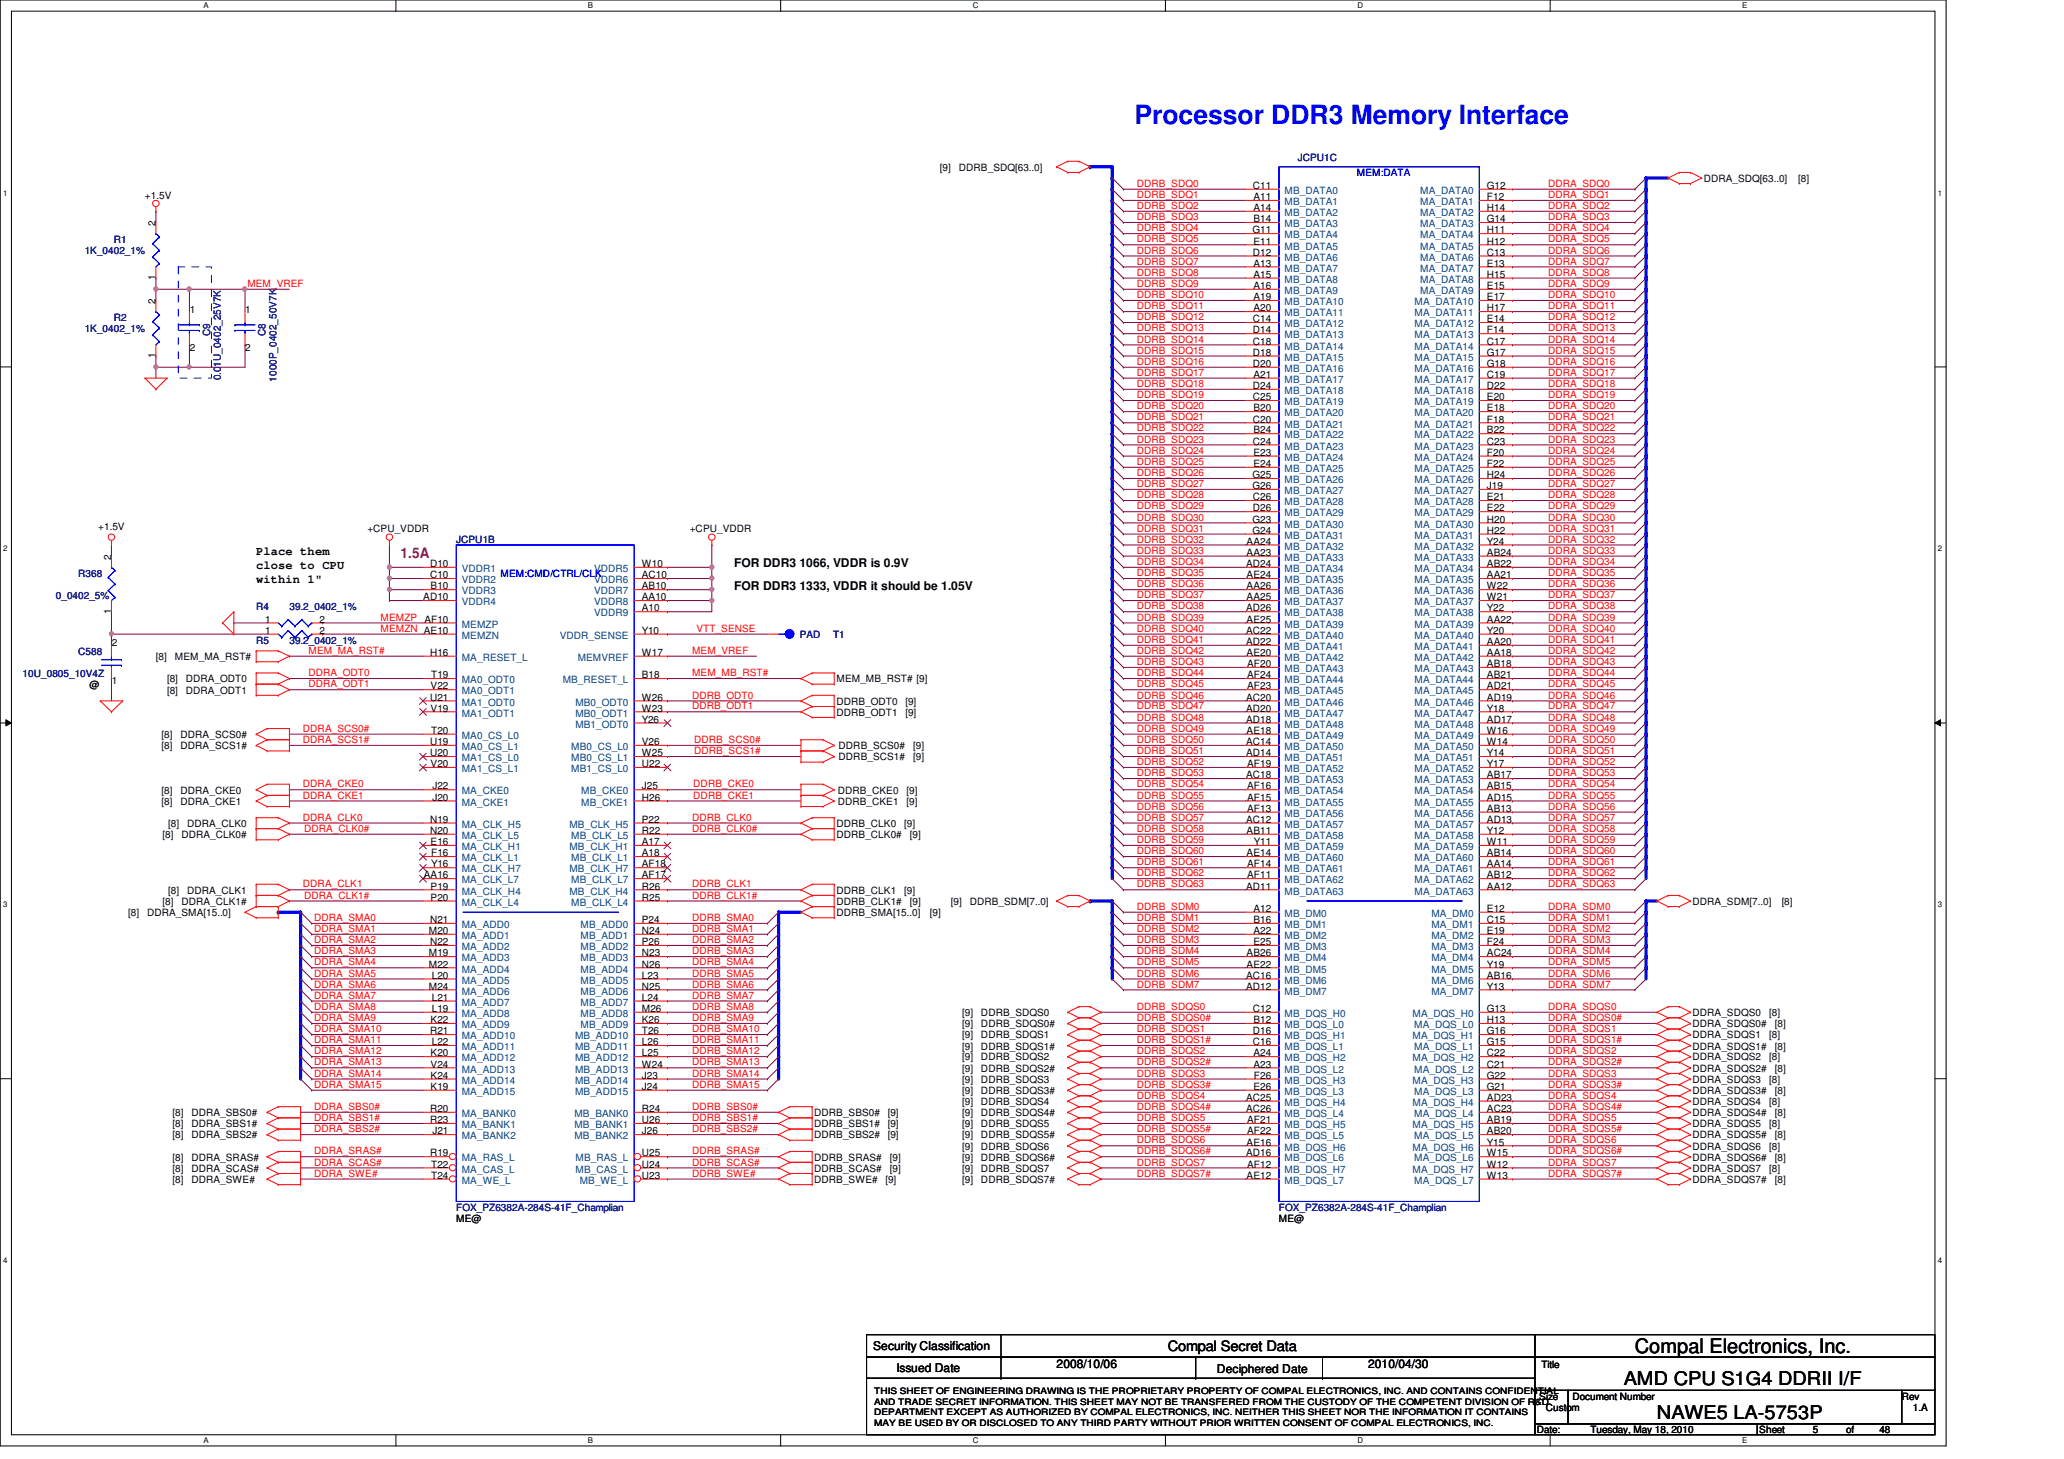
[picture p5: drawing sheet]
<svg xmlns="http://www.w3.org/2000/svg" width="297mm" height="210mm" viewBox="0 0 297 210" stroke-linecap="round" stroke-linejoin="round" font-family="sans-serif">
<defs><g id="words">
<text font-size="3.8" fill="#00f" x="163.3" y="17.9">Processor DDR3 Memory Interface</text>
<text font-size="2.9" x="235.3" y="194.6">Compal Electronics, Inc.</text>
<g font-size="2.7">
<text x="233.7" y="199.3">AMD CPU S1G4 DDRII I/F</text>
<text x="238.5" y="204.1">NAWE5 LA-5753P</text>
</g>
<text font-size="2.1" fill="#800080" x="57.7" y="80.3">1.5A</text>
<text font-size="2.1" x="168.1" y="194.4">Compal Secret Data</text>
<g font-size="1.7">
<text x="36.9" y="79.9">Place them</text>
<text x="36.9" y="81.9">close to CPU</text>
<text x="36.9" y="83.9">within 1&quot;</text>
<text x="105.7" y="81.6">FOR DDR3 1066, VDDR is 0.9V</text>
<text x="105.7" y="84.8">FOR DDR3 1333, VDDR it should be 1.05V</text>
<text x="125.7" y="194.3">Security Classification</text>
<text x="129" y="197.3">Issued Date</text>
<text x="152.1" y="196.8">2008/10/06</text>
<text x="175.1" y="197.5">Deciphered Date</text>
<text x="196.9" y="196.8">2010/04/30</text>
</g>
<g font-size="1.4" fill="#000080">
<text x="186.8" y="23.1">JCPU1C</text>
<text x="16.4" y="35">R1</text>
<text x="12.2" y="36.6">1K_0402_1%</text>
<text x="12.2" y="47.8">1K_0402_1%</text>
<text x="16.4" y="46.2">R2</text>
<text x="30.2" y="48.3" transform="rotate(-90 30.2 48.3)">C9</text>
<text x="38.2" y="48.3" transform="rotate(-90 38.2 48.3)">C8</text>
<text x="31.8" y="54.7" transform="rotate(-90 31.8 54.7)">0.01U_0402_25V7K</text>
<text x="39.8" y="54.9" transform="rotate(-90 39.8 54.9)">1000P_0402_50V7K</text>
<text x="11.3" y="83">R368</text>
<text x="65.7" y="78.2">JCPU1B</text>
<text x="8" y="86.2">0_0402_5%</text>
<text x="36.9" y="87.8">R4</text>
<text x="41.7" y="87.8">39.2_0402_1%</text>
<text x="11.3" y="94.2">C588</text>
<text x="36.9" y="92.6">R5</text>
<text x="41.7" y="92.6">39.2_0402_1%</text>
<text x="115.1" y="91.8">PAD</text>
<text x="119.9" y="91.8">T1</text>
<text x="3.3" y="97.4">10U_0805_10V4Z</text>
<text x="65.7" y="174.2">FOX_PZ6382A-284S-41F_Champlian</text>
<text x="184.1" y="174.2">FOX_PZ6382A-284S-41F_Champlian</text>
</g>
<g font-size="1.4">
<text x="20.9" y="28.6">+1.5V</text>
<text x="135.3" y="24.6">[9]</text>
<text x="138" y="24.6">DDRB_SDQ[63..0]</text>
<text x="180.3" y="27.2">C11</text>
<text x="180.4" y="28.8">A11</text>
<text x="214" y="28.8">F12</text>
<text x="214" y="27.2">G12</text>
<text x="245.2" y="26.2">DDRA_SDQ[63..0]</text>
<text x="258.8" y="26.2">[8]</text>
<text x="22.4" y="32.5" transform="rotate(-90 22.4 32.5)">2</text>
<text x="180.3" y="33.6">G11</text>
<text x="180.4" y="35.2">E11</text>
<text x="180.4" y="32">B14</text>
<text x="180.4" y="30.4">A14</text>
<text x="214" y="35.2">H12</text>
<text x="214" y="33.6">H11</text>
<text x="214" y="32">G14</text>
<text x="214" y="30.4">H14</text>
<text x="22.4" y="40.3" transform="rotate(-90 22.4 40.3)">1</text>
<text x="180.3" y="36.8">D12</text>
<text x="180.4" y="41.6">A16</text>
<text x="180.4" y="40">A15</text>
<text x="180.4" y="38.4">A13</text>
<text x="214" y="41.6">E15</text>
<text x="214" y="40">H15</text>
<text x="214" y="38.4">E13</text>
<text x="214" y="36.8">C13</text>
<text x="22.4" y="43.7" transform="rotate(-90 22.4 43.7)">2</text>
<text x="27.3" y="45">1</text>
<text x="35.3" y="45">1</text>
<text x="180.3" y="48">D14</text>
<text x="180.3" y="46.4">C14</text>
<text x="180.4" y="44.8">A20</text>
<text x="180.4" y="43.2">A19</text>
<text x="214" y="48">F14</text>
<text x="214" y="46.4">E14</text>
<text x="214" y="44.8">H17</text>
<text x="214" y="43.2">E17</text>
<text x="22.4" y="51.5" transform="rotate(-90 22.4 51.5)">1</text>
<text x="27.3" y="50.5">2</text>
<text x="35.3" y="50.5">2</text>
<text x="180.3" y="52.8">D20</text>
<text x="180.3" y="51.2">D18</text>
<text x="180.3" y="49.6">C18</text>
<text x="214" y="52.8">G18</text>
<text x="214" y="51.2">G17</text>
<text x="214" y="49.6">C17</text>
<text x="180.3" y="57.6">C25</text>
<text x="180.3" y="56">D24</text>
<text x="180.4" y="59.2">B20</text>
<text x="180.4" y="54.4">A21</text>
<text x="214" y="59.2">E18</text>
<text x="214" y="57.6">E20</text>
<text x="214" y="56">D22</text>
<text x="214" y="54.4">C19</text>
<text x="180.3" y="64">C24</text>
<text x="180.3" y="60.8">C20</text>
<text x="180.4" y="65.6">E23</text>
<text x="180.4" y="62.4">B24</text>
<text x="214" y="65.6">F20</text>
<text x="214" y="64">C23</text>
<text x="214" y="62.4">B22</text>
<text x="214" y="60.8">F18</text>
<text x="180.3" y="70.4">G26</text>
<text x="180.3" y="68.8">G25</text>
<text x="180.3" y="72">C26</text>
<text x="180.4" y="67.2">E24</text>
<text x="214" y="72">E21</text>
<text x="214" y="70.4">J19</text>
<text x="214" y="68.8">H24</text>
<text x="214" y="67.2">F22</text>
<text x="14.1" y="76.2">+1.5V</text>
<text x="52.9" y="76.6">+CPU_VDDR</text>
<text x="99.3" y="76.6">+CPU_VDDR</text>
<text x="180.3" y="76.8">G24</text>
<text x="180.3" y="75.2">G23</text>
<text x="180.3" y="73.6">D26</text>
<text x="214" y="76.8">H22</text>
<text x="214" y="75.2">H20</text>
<text x="214" y="73.6">E22</text>
<text x="16" y="80.5" transform="rotate(-90 16 80.5)">2</text>
<text x="61.9" y="81.6">D10</text>
<text x="61.9" y="83.2">C10</text>
<text x="92.4" y="81.6">W10</text>
<text x="92.4" y="83.2">AC10</text>
<text x="179.3" y="81.6">AD24</text>
<text x="179.4" y="83.2">AE24</text>
<text x="179.4" y="80">AA23</text>
<text x="179.4" y="78.4">AA24</text>
<text x="214" y="83.2">AA21</text>
<text x="214" y="81.6">AB22</text>
<text x="214" y="80">AB24</text>
<text x="214" y="78.4">Y24</text>
<text x="16" y="88.3" transform="rotate(-90 16 88.3)">1</text>
<text x="38.1" y="89.6">1</text>
<text x="46" y="89.6">2</text>
<text x="60.9" y="86.4">AD10</text>
<text x="61.1" y="89.6">AF10</text>
<text x="62" y="84.8">B10</text>
<text x="92.4" y="84.8">AB10</text>
<text x="92.4" y="86.4">AA10</text>
<text x="92.4" y="88">A10</text>
<text x="179.3" y="88">AD26</text>
<text x="179.4" y="89.6">AE25</text>
<text x="179.4" y="86.4">AA25</text>
<text x="179.4" y="84.8">AA26</text>
<text x="214" y="89.6">AA22</text>
<text x="214" y="88">Y22</text>
<text x="214" y="86.4">W21</text>
<text x="214" y="84.8">W22</text>
<text x="16.1" y="93">2</text>
<text x="22.4" y="95">[8]</text>
<text x="25.2" y="95">MEM_MA_RST#</text>
<text x="38.1" y="91.2">1</text>
<text x="46" y="91.2">2</text>
<text x="61.9" y="94.4">H16</text>
<text x="92.4" y="91.2">Y10</text>
<text x="92.4" y="94.4">W17</text>
<text x="179.3" y="92.8">AD22</text>
<text x="179.3" y="91.2">AC22</text>
<text x="179.4" y="94.4">AE20</text>
<text x="179.5" y="96">AF20</text>
<text x="214" y="96">AB18</text>
<text x="214" y="94.4">AA18</text>
<text x="214" y="92.8">AA20</text>
<text x="214" y="91.2">Y20</text>
<text x="12.9" y="99">@</text>
<text x="16.1" y="98.5">1</text>
<text x="24" y="98.2">[8]</text>
<text x="24" y="99.8">[8]</text>
<text x="26.8" y="98.2">DDRA_ODT0</text>
<text x="26.8" y="99.8">DDRA_ODT1</text>
<text x="61.9" y="100.8">U21</text>
<text x="62" y="99.2">V22</text>
<text x="62.1" y="97.6">T19</text>
<text x="92.4" y="100.8">W26</text>
<text x="92.4" y="97.6">B18</text>
<text x="120.4" y="101.4">DDRB_ODT0</text>
<text x="120.4" y="98.2">MEM_MB_RST# [9]</text>
<text x="130.3" y="101.4">[9]</text>
<text x="179.3" y="100.8">AC20</text>
<text x="179.5" y="99.2">AF23</text>
<text x="179.5" y="97.6">AF24</text>
<text x="214" y="100.8">AD19</text>
<text x="214" y="99.2">AD21</text>
<text x="214" y="97.6">AB21</text>
<text x="23.2" y="106.2">[8]</text>
<text x="23.2" y="107.8">[8]</text>
<text x="26" y="106.2">DDRA_SCS0#</text>
<text x="26" y="107.8">DDRA_SCS1#</text>
<text x="61.9" y="107.2">U19</text>
<text x="62" y="102.4">V19</text>
<text x="62.1" y="105.6">T20</text>
<text x="92.4" y="104">Y26</text>
<text x="92.4" y="102.4">W23</text>
<text x="92.4" y="107.2">V26</text>
<text x="120.4" y="103">DDRB_ODT1</text>
<text x="120.7" y="107.8">DDRB_SCS0#</text>
<text x="130.3" y="103">[9]</text>
<text x="131.4" y="107.8">[9]</text>
<text x="179.3" y="107.2">AC14</text>
<text x="179.3" y="104">AD18</text>
<text x="179.3" y="102.4">AD20</text>
<text x="179.4" y="105.6">AE18</text>
<text x="214" y="107.2">W14</text>
<text x="214" y="105.6">W16</text>
<text x="214" y="104">AD17</text>
<text x="214" y="102.4">Y18</text>
<text x="61.9" y="108.8">U20</text>
<text x="62" y="110.4">V20</text>
<text x="62.2" y="113.6">J22</text>
<text x="92.4" y="110.4">U22</text>
<text x="92.4" y="108.8">W25</text>
<text x="92.4" y="113.6">J25</text>
<text x="120.7" y="109.4">DDRB_SCS1#</text>
<text x="131.4" y="109.4">[9]</text>
<text x="179.3" y="112">AC18</text>
<text x="179.3" y="108.8">AD14</text>
<text x="179.5" y="113.6">AF16</text>
<text x="179.5" y="110.4">AF19</text>
<text x="214" y="113.6">AB15</text>
<text x="214" y="112">AB17</text>
<text x="214" y="110.4">Y17</text>
<text x="214" y="108.8">Y14</text>
<text x="23.2" y="114.2">[8]</text>
<text x="23.2" y="115.8">[8]</text>
<text x="24.2" y="119">[8]</text>
<text x="26" y="114.2">DDRA_CKE0</text>
<text x="26" y="115.8">DDRA_CKE1</text>
<text x="26.9" y="119">DDRA_CLK0</text>
<text x="61.9" y="118.4">N19</text>
<text x="61.9" y="120">N20</text>
<text x="62.2" y="115.2">J20</text>
<text x="92.4" y="118.4">P22</text>
<text x="92.4" y="120">R22</text>
<text x="92.4" y="115.2">H26</text>
<text x="120.4" y="119">DDRB_CLK0</text>
<text x="120.6" y="115.8">DDRB_CKE1</text>
<text x="120.6" y="114.2">DDRB_CKE0</text>
<text x="130.1" y="119">[9]</text>
<text x="130.5" y="115.8">[9]</text>
<text x="130.5" y="114.2">[9]</text>
<text x="179.3" y="118.4">AC12</text>
<text x="179.4" y="120">AB11</text>
<text x="179.5" y="116.8">AF13</text>
<text x="179.5" y="115.2">AF15</text>
<text x="214" y="120">Y12</text>
<text x="214" y="118.4">AD13</text>
<text x="214" y="116.8">AB13</text>
<text x="214" y="115.2">AD15</text>
<text x="23.4" y="120.6">[8]</text>
<text x="26.1" y="120.6">DDRA_CLK0#</text>
<text x="62" y="121.6">E16</text>
<text x="62.1" y="124.8">Y16</text>
<text x="62.1" y="123.2">F16</text>
<text x="92.4" y="124.8">AF18</text>
<text x="92.4" y="121.6">A17</text>
<text x="92.4" y="123.2">A18</text>
<text x="120.4" y="120.6">DDRB_CLK0#</text>
<text x="130.9" y="120.6">[9]</text>
<text x="179.4" y="123.2">AE14</text>
<text x="179.5" y="124.8">AF14</text>
<text x="180.5" y="121.6">Y11</text>
<text x="214" y="124.8">AA14</text>
<text x="214" y="123.2">AB14</text>
<text x="214" y="121.6">W11</text>
<text x="18.5" y="131.8">[8]</text>
<text x="21.2" y="131.8">DDRA_SMA[15..0]</text>
<text x="23.4" y="130.2">[8]</text>
<text x="24.2" y="128.6">[8]</text>
<text x="26.1" y="130.2">DDRA_CLK1#</text>
<text x="26.9" y="128.6">DDRA_CLK1</text>
<text x="61" y="126.4">AA16</text>
<text x="62" y="128">P19</text>
<text x="62" y="129.6">P20</text>
<text x="92.4" y="128">R26</text>
<text x="92.4" y="129.6">R25</text>
<text x="92.4" y="126.4">AF17</text>
<text x="120.4" y="131.8">DDRB_SMA[15..0]</text>
<text x="120.4" y="128.6">DDRB_CLK1</text>
<text x="120.4" y="130.2">DDRB_CLK1#</text>
<text x="130.1" y="128.6">[9]</text>
<text x="130.9" y="130.2">[9]</text>
<text x="133.8" y="131.8">[9]</text>
<text x="136.9" y="130.2">[9]</text>
<text x="139.6" y="130.2">DDRB_SDM[7..0]</text>
<text x="179.3" y="128">AD11</text>
<text x="179.5" y="126.4">AF11</text>
<text x="180.4" y="131.2">A12</text>
<text x="214" y="128">AA12</text>
<text x="214" y="126.4">AB12</text>
<text x="214" y="131.2">E12</text>
<text x="243.6" y="130.2">DDRA_SDM[7..0]</text>
<text x="256.4" y="130.2">[8]</text>
<text x="61.7" y="137.6">M19</text>
<text x="61.7" y="134.4">M20</text>
<text x="61.9" y="136">N22</text>
<text x="61.9" y="132.8">N21</text>
<text x="92.4" y="137.6">N23</text>
<text x="92.4" y="136">P26</text>
<text x="92.4" y="134.4">N24</text>
<text x="92.4" y="132.8">P24</text>
<text x="179.4" y="137.6">AB26</text>
<text x="180.4" y="136">E25</text>
<text x="180.4" y="134.4">A22</text>
<text x="180.4" y="132.8">B16</text>
<text x="214" y="137.6">AC24</text>
<text x="214" y="136">F24</text>
<text x="214" y="134.4">E19</text>
<text x="214" y="132.8">C15</text>
<text x="61.7" y="142.4">M24</text>
<text x="61.7" y="139.2">M22</text>
<text x="62.1" y="144">L21</text>
<text x="62.1" y="140.8">L20</text>
<text x="92.4" y="144">L24</text>
<text x="92.4" y="142.4">N25</text>
<text x="92.4" y="140.8">L23</text>
<text x="92.4" y="139.2">N26</text>
<text x="179.3" y="142.4">AD12</text>
<text x="179.3" y="140.8">AC16</text>
<text x="179.4" y="139.2">AE22</text>
<text x="214" y="142.4">Y13</text>
<text x="214" y="140.8">AB16</text>
<text x="214" y="139.2">Y19</text>
<text x="61.9" y="148.8">R21</text>
<text x="62" y="147.2">K22</text>
<text x="62.1" y="145.6">L19</text>
<text x="92.4" y="148.8">T26</text>
<text x="92.4" y="147.2">K26</text>
<text x="92.4" y="145.6">M26</text>
<text x="138.5" y="149.4">[9]</text>
<text x="138.5" y="146.2">[9]</text>
<text x="138.5" y="147.8">[9]</text>
<text x="141.2" y="149.4">DDRB_SDQS1</text>
<text x="141.2" y="146.2">DDRB_SDQS0</text>
<text x="141.2" y="147.8">DDRB_SDQS0#</text>
<text x="180.3" y="148.8">D16</text>
<text x="180.3" y="145.6">C12</text>
<text x="180.4" y="147.2">B12</text>
<text x="214" y="148.8">G16</text>
<text x="214" y="145.6">G13</text>
<text x="214" y="147.2">H13</text>
<text x="243.6" y="149.4">DDRA_SDQS1</text>
<text x="243.6" y="146.2">DDRA_SDQS0</text>
<text x="243.6" y="147.8">DDRA_SDQS0#</text>
<text x="254.6" y="149.4">[8]</text>
<text x="254.6" y="146.2">[8]</text>
<text x="255.4" y="147.8">[8]</text>
<text x="62" y="155.2">K24</text>
<text x="62" y="153.6">V24</text>
<text x="62" y="152">K20</text>
<text x="62.1" y="150.4">L22</text>
<text x="92.4" y="155.2">J23</text>
<text x="92.4" y="153.6">W24</text>
<text x="92.4" y="152">L25</text>
<text x="92.4" y="150.4">L26</text>
<text x="138.5" y="155.8">[9]</text>
<text x="138.5" y="152.6">[9]</text>
<text x="138.5" y="154.2">[9]</text>
<text x="138.5" y="151">[9]</text>
<text x="141.2" y="155.8">DDRB_SDQS3</text>
<text x="141.2" y="152.6">DDRB_SDQS2</text>
<text x="141.2" y="154.2">DDRB_SDQS2#</text>
<text x="141.2" y="151">DDRB_SDQS1#</text>
<text x="180.3" y="150.4">C16</text>
<text x="180.4" y="152">A24</text>
<text x="180.4" y="153.6">A23</text>
<text x="180.5" y="155.2">F26</text>
<text x="214" y="155.2">G22</text>
<text x="214" y="152">C22</text>
<text x="214" y="153.6">C21</text>
<text x="214" y="150.4">G15</text>
<text x="243.6" y="155.8">DDRA_SDQS3</text>
<text x="243.6" y="152.6">DDRA_SDQS2</text>
<text x="243.6" y="154.2">DDRA_SDQS2#</text>
<text x="243.6" y="151">DDRA_SDQS1#</text>
<text x="254.6" y="155.8">[8]</text>
<text x="254.6" y="152.6">[8]</text>
<text x="255.4" y="154.2">[8]</text>
<text x="255.4" y="151">[8]</text>
<text x="24.8" y="160.6">[8]</text>
<text x="27.6" y="160.6">DDRA_SBS0#</text>
<text x="61.9" y="161.6">R23</text>
<text x="61.9" y="160">R20</text>
<text x="62" y="156.8">K19</text>
<text x="92.4" y="156.8">J24</text>
<text x="92.4" y="161.6">U26</text>
<text x="92.4" y="160">R24</text>
<text x="117.2" y="160.6">DDRB_SBS0#</text>
<text x="127.8" y="160.6">[9]</text>
<text x="138.5" y="159">[9]</text>
<text x="138.5" y="160.6">[9]</text>
<text x="138.5" y="157.4">[9]</text>
<text x="141.2" y="159">DDRB_SDQS4</text>
<text x="141.2" y="160.6">DDRB_SDQS4#</text>
<text x="141.2" y="157.4">DDRB_SDQS3#</text>
<text x="179.3" y="158.4">AC25</text>
<text x="179.3" y="160">AC26</text>
<text x="179.5" y="161.6">AF21</text>
<text x="180.4" y="156.8">E26</text>
<text x="214" y="161.6">AB19</text>
<text x="214" y="158.4">AD23</text>
<text x="214" y="160">AC23</text>
<text x="214" y="156.8">G21</text>
<text x="243.6" y="157.4">DDRA_SDQS3#</text>
<text x="243.6" y="159">DDRA_SDQS4</text>
<text x="243.6" y="160.6">DDRA_SDQS4#</text>
<text x="254.6" y="159">[8]</text>
<text x="255.4" y="157.4">[8]</text>
<text x="255.4" y="160.6">[8]</text>
<text x="24.8" y="167">[8]</text>
<text x="24.8" y="162.2">[8]</text>
<text x="24.8" y="163.8">[8]</text>
<text x="27.6" y="167">DDRA_SRAS#</text>
<text x="27.6" y="162.2">DDRA_SBS1#</text>
<text x="27.6" y="163.8">DDRA_SBS2#</text>
<text x="61.9" y="166.4">R19</text>
<text x="62.1" y="168">T22</text>
<text x="62.2" y="163.2">J21</text>
<text x="92.4" y="163.2">J26</text>
<text x="92.4" y="166.4">U25</text>
<text x="92.4" y="168">U24</text>
<text x="117.2" y="167">DDRB_SRAS#</text>
<text x="117.2" y="162.2">DDRB_SBS1#</text>
<text x="117.2" y="163.8">DDRB_SBS2#</text>
<text x="127.8" y="162.2">[9]</text>
<text x="127.8" y="163.8">[9]</text>
<text x="128.1" y="167">[9]</text>
<text x="138.5" y="165.4">[9]</text>
<text x="138.5" y="162.2">[9]</text>
<text x="138.5" y="167">[9]</text>
<text x="138.5" y="163.8">[9]</text>
<text x="141.2" y="165.4">DDRB_SDQS6</text>
<text x="141.2" y="162.2">DDRB_SDQS5</text>
<text x="141.2" y="167">DDRB_SDQS6#</text>
<text x="141.2" y="163.8">DDRB_SDQS5#</text>
<text x="179.3" y="166.4">AD16</text>
<text x="179.4" y="164.8">AE16</text>
<text x="179.5" y="168">AF12</text>
<text x="179.5" y="163.2">AF22</text>
<text x="214" y="168">W12</text>
<text x="214" y="164.8">Y15</text>
<text x="214" y="166.4">W15</text>
<text x="214" y="163.2">AB20</text>
<text x="243.6" y="162.2">DDRA_SDQS5</text>
<text x="243.6" y="163.8">DDRA_SDQS5#</text>
<text x="243.6" y="165.4">DDRA_SDQS6</text>
<text x="243.6" y="167">DDRA_SDQS6#</text>
<text x="254.6" y="162.2">[8]</text>
<text x="254.6" y="165.4">[8]</text>
<text x="255.4" y="163.8">[8]</text>
<text x="255.4" y="167">[8]</text>
<text x="24.8" y="168.6">[8]</text>
<text x="24.8" y="170.2">[8]</text>
<text x="27.6" y="168.6">DDRA_SCAS#</text>
<text x="27.6" y="170.2">DDRA_SWE#</text>
<text x="62.1" y="169.6">T24</text>
<text x="92.4" y="169.6">U23</text>
<text x="117.2" y="168.6">DDRB_SCAS#</text>
<text x="117.2" y="170.2">DDRB_SWE#</text>
<text x="127.4" y="170.2">[9]</text>
<text x="128.1" y="168.6">[9]</text>
<text x="138.5" y="168.6">[9]</text>
<text x="138.5" y="170.2">[9]</text>
<text x="141.2" y="168.6">DDRB_SDQS7</text>
<text x="141.2" y="170.2">DDRB_SDQS7#</text>
<text x="179.4" y="169.6">AE12</text>
<text x="214" y="169.6">W13</text>
<text x="243.6" y="168.6">DDRA_SDQS7</text>
<text x="243.6" y="170.2">DDRA_SDQS7#</text>
<text x="254.6" y="168.6">[8]</text>
<text x="255.4" y="170.2">[8]</text>
<text x="65.7" y="175.8">ME@</text>
<text x="184.1" y="175.8">ME@</text>
<text x="221.8" y="196.8">Title</text>
<text x="221.5" y="201.4">Size</text>
<text x="222.5" y="203">Custom</text>
<text x="226.3" y="201.4">Document Number</text>
<text x="273.7" y="201.4">Rev</text>
<text x="275.3" y="203">1.A</text>
<text x="221.2" y="206.2">Date:</text>
<text x="228.9" y="206.2">Tuesday, May 18, 2010</text>
<text x="253.2" y="206.2">Sheet</text>
<text x="260.9" y="206.2">5</text>
<text x="265.7" y="206.2">of</text>
<text x="270.5" y="206.2">48</text>
</g>
<g font-size="1.4" fill="#f00">
<text x="163.6" y="26.9">DDRB_SDQ0</text>
<text x="163.6" y="28.5">DDRB_SDQ1</text>
<text x="222.8" y="26.9">DDRA_SDQ0</text>
<text x="222.8" y="28.5">DDRA_SDQ1</text>
<text x="163.6" y="30.1">DDRB_SDQ2</text>
<text x="163.6" y="31.7">DDRB_SDQ3</text>
<text x="163.6" y="33.3">DDRB_SDQ4</text>
<text x="163.6" y="34.9">DDRB_SDQ5</text>
<text x="222.8" y="31.7">DDRA_SDQ3</text>
<text x="222.8" y="33.3">DDRA_SDQ4</text>
<text x="222.8" y="30.1">DDRA_SDQ2</text>
<text x="222.8" y="34.9">DDRA_SDQ5</text>
<text x="35.6" y="41.3">MEM_VREF</text>
<text x="163.6" y="36.5">DDRB_SDQ6</text>
<text x="163.6" y="38.1">DDRB_SDQ7</text>
<text x="163.6" y="39.7">DDRB_SDQ8</text>
<text x="163.6" y="41.3">DDRB_SDQ9</text>
<text x="222.8" y="36.5">DDRA_SDQ6</text>
<text x="222.8" y="38.1">DDRA_SDQ7</text>
<text x="222.8" y="39.7">DDRA_SDQ8</text>
<text x="222.8" y="41.3">DDRA_SDQ9</text>
<text x="163.6" y="42.9">DDRB_SDQ10</text>
<text x="163.6" y="44.5">DDRB_SDQ11</text>
<text x="163.6" y="46.1">DDRB_SDQ12</text>
<text x="163.6" y="47.7">DDRB_SDQ13</text>
<text x="222.8" y="42.9">DDRA_SDQ10</text>
<text x="222.8" y="44.5">DDRA_SDQ11</text>
<text x="222.8" y="46.1">DDRA_SDQ12</text>
<text x="222.8" y="47.7">DDRA_SDQ13</text>
<text x="163.6" y="49.3">DDRB_SDQ14</text>
<text x="163.6" y="50.9">DDRB_SDQ15</text>
<text x="163.6" y="52.5">DDRB_SDQ16</text>
<text x="222.8" y="49.3">DDRA_SDQ14</text>
<text x="222.8" y="50.9">DDRA_SDQ15</text>
<text x="222.8" y="52.5">DDRA_SDQ16</text>
<text x="163.6" y="54.1">DDRB_SDQ17</text>
<text x="163.6" y="55.7">DDRB_SDQ18</text>
<text x="163.6" y="57.3">DDRB_SDQ19</text>
<text x="163.6" y="58.9">DDRB_SDQ20</text>
<text x="222.8" y="54.1">DDRA_SDQ17</text>
<text x="222.8" y="55.7">DDRA_SDQ18</text>
<text x="222.8" y="57.3">DDRA_SDQ19</text>
<text x="222.8" y="58.9">DDRA_SDQ20</text>
<text x="163.6" y="60.5">DDRB_SDQ21</text>
<text x="163.6" y="62.1">DDRB_SDQ22</text>
<text x="163.6" y="63.7">DDRB_SDQ23</text>
<text x="163.6" y="65.3">DDRB_SDQ24</text>
<text x="222.8" y="60.5">DDRA_SDQ21</text>
<text x="222.8" y="62.1">DDRA_SDQ22</text>
<text x="222.8" y="63.7">DDRA_SDQ23</text>
<text x="222.8" y="65.3">DDRA_SDQ24</text>
<text x="163.6" y="66.9">DDRB_SDQ25</text>
<text x="163.6" y="68.5">DDRB_SDQ26</text>
<text x="163.6" y="70.1">DDRB_SDQ27</text>
<text x="163.6" y="71.7">DDRB_SDQ28</text>
<text x="222.8" y="66.9">DDRA_SDQ25</text>
<text x="222.8" y="68.5">DDRA_SDQ26</text>
<text x="222.8" y="70.1">DDRA_SDQ27</text>
<text x="222.8" y="71.7">DDRA_SDQ28</text>
<text x="163.6" y="73.3">DDRB_SDQ29</text>
<text x="163.6" y="74.9">DDRB_SDQ30</text>
<text x="163.6" y="76.5">DDRB_SDQ31</text>
<text x="222.8" y="73.3">DDRA_SDQ29</text>
<text x="222.8" y="74.9">DDRA_SDQ30</text>
<text x="222.8" y="76.5">DDRA_SDQ31</text>
<text x="163.6" y="78.1">DDRB_SDQ32</text>
<text x="163.6" y="79.7">DDRB_SDQ33</text>
<text x="163.6" y="81.3">DDRB_SDQ34</text>
<text x="163.6" y="82.9">DDRB_SDQ35</text>
<text x="222.8" y="78.1">DDRA_SDQ32</text>
<text x="222.8" y="79.7">DDRA_SDQ33</text>
<text x="222.8" y="81.3">DDRA_SDQ34</text>
<text x="222.8" y="82.9">DDRA_SDQ35</text>
<text x="54.8" y="89.3">MEMZP</text>
<text x="163.6" y="84.5">DDRB_SDQ36</text>
<text x="163.6" y="86.1">DDRB_SDQ37</text>
<text x="163.6" y="87.7">DDRB_SDQ38</text>
<text x="163.6" y="89.3">DDRB_SDQ39</text>
<text x="222.8" y="84.5">DDRA_SDQ36</text>
<text x="222.8" y="86.1">DDRA_SDQ37</text>
<text x="222.8" y="87.7">DDRA_SDQ38</text>
<text x="222.8" y="89.3">DDRA_SDQ39</text>
<text x="44.4" y="94.1">MEM_MA_RST#</text>
<text x="54.8" y="90.9">MEMZN AE10</text>
<text x="99.6" y="94.1">MEM_VREF</text>
<text x="100.2" y="90.9">VTT_SENSE</text>
<text x="163.6" y="90.9">DDRB_SDQ40</text>
<text x="163.6" y="92.5">DDRB_SDQ41</text>
<text x="163.6" y="94.1">DDRB_SDQ42</text>
<text x="163.6" y="95.7">DDRB_SDQ43</text>
<text x="222.8" y="90.9">DDRA_SDQ40</text>
<text x="222.8" y="92.5">DDRA_SDQ41</text>
<text x="222.8" y="94.1">DDRA_SDQ42</text>
<text x="222.8" y="95.7">DDRA_SDQ43</text>
<text x="44.4" y="98.9">DDRA_ODT1</text>
<text x="44.4" y="97.3">DDRA_ODT0</text>
<text x="99.6" y="100.5">DDRB_ODT0</text>
<text x="99.6" y="97.3">MEM_MB_RST#</text>
<text x="163.6" y="97.3">DDRB_SDQ44</text>
<text x="163.6" y="98.9">DDRB_SDQ45</text>
<text x="163.6" y="100.5">DDRB_SDQ46</text>
<text x="222.8" y="97.3">DDRA_SDQ44</text>
<text x="222.8" y="98.9">DDRA_SDQ45</text>
<text x="222.8" y="100.5">DDRA_SDQ46</text>
<text x="43.6" y="106.9">DDRA_SCS1#</text>
<text x="43.6" y="105.3">DDRA_SCS0#</text>
<text x="99.6" y="102.1">DDRB_ODT1</text>
<text x="99.9" y="106.9">DDRB_SCS0#</text>
<text x="163.6" y="102.1">DDRB_SDQ47</text>
<text x="163.6" y="103.7">DDRB_SDQ48</text>
<text x="163.6" y="105.3">DDRB_SDQ49</text>
<text x="163.6" y="106.9">DDRB_SDQ50</text>
<text x="222.8" y="102.1">DDRA_SDQ47</text>
<text x="222.8" y="103.7">DDRA_SDQ48</text>
<text x="222.8" y="105.3">DDRA_SDQ49</text>
<text x="222.8" y="106.9">DDRA_SDQ50</text>
<text x="43.6" y="113.3">DDRA_CKE0</text>
<text x="99.8" y="113.3">DDRB_CKE0</text>
<text x="99.9" y="108.5">DDRB_SCS1#</text>
<text x="163.6" y="108.5">DDRB_SDQ51</text>
<text x="163.6" y="110.1">DDRB_SDQ52</text>
<text x="163.6" y="111.7">DDRB_SDQ53</text>
<text x="163.6" y="113.3">DDRB_SDQ54</text>
<text x="222.8" y="108.5">DDRA_SDQ51</text>
<text x="222.8" y="110.1">DDRA_SDQ52</text>
<text x="222.8" y="111.7">DDRA_SDQ53</text>
<text x="222.8" y="113.3">DDRA_SDQ54</text>
<text x="43.6" y="114.9">DDRA_CKE1</text>
<text x="43.6" y="118.1">DDRA_CLK0</text>
<text x="43.8" y="119.7">DDRA_CLK0#</text>
<text x="99.6" y="119.7">DDRB_CLK0#</text>
<text x="99.6" y="118.1">DDRB_CLK0</text>
<text x="99.8" y="114.9">DDRB_CKE1</text>
<text x="163.6" y="114.9">DDRB_SDQ55</text>
<text x="163.6" y="116.5">DDRB_SDQ56</text>
<text x="163.6" y="118.1">DDRB_SDQ57</text>
<text x="163.6" y="119.7">DDRB_SDQ58</text>
<text x="222.8" y="114.9">DDRA_SDQ55</text>
<text x="222.8" y="116.5">DDRA_SDQ56</text>
<text x="222.8" y="118.1">DDRA_SDQ57</text>
<text x="222.8" y="119.7">DDRA_SDQ58</text>
<text x="163.6" y="121.3">DDRB_SDQ59</text>
<text x="163.6" y="122.9">DDRB_SDQ60</text>
<text x="163.6" y="124.5">DDRB_SDQ61</text>
<text x="222.8" y="121.3">DDRA_SDQ59</text>
<text x="222.8" y="122.9">DDRA_SDQ60</text>
<text x="222.8" y="124.5">DDRA_SDQ61</text>
<text x="43.6" y="127.7">DDRA_CLK1</text>
<text x="43.8" y="129.3">DDRA_CLK1#</text>
<text x="99.6" y="127.7">DDRB_CLK1</text>
<text x="99.6" y="129.3">DDRB_CLK1#</text>
<text x="163.6" y="130.9">DDRB_SDM0</text>
<text x="163.6" y="126.1">DDRB_SDQ62</text>
<text x="163.6" y="127.7">DDRB_SDQ63</text>
<text x="222.8" y="130.9">DDRA_SDM0</text>
<text x="222.8" y="126.1">DDRA_SDQ62</text>
<text x="222.8" y="127.7">DDRA_SDQ63</text>
<text x="45.2" y="134.1">DDRA_SMA1</text>
<text x="45.2" y="135.7">DDRA_SMA2</text>
<text x="45.2" y="137.3">DDRA_SMA3</text>
<text x="45.2" y="132.5">DDRA_SMA0</text>
<text x="99.6" y="134.1">DDRB_SMA1</text>
<text x="99.6" y="132.5">DDRB_SMA0</text>
<text x="99.6" y="137.3">DDRB_SMA3</text>
<text x="99.6" y="135.7">DDRB_SMA2</text>
<text x="163.6" y="137.3">DDRB_SDM4</text>
<text x="163.6" y="134.1">DDRB_SDM2</text>
<text x="163.6" y="135.7">DDRB_SDM3</text>
<text x="163.6" y="132.5">DDRB_SDM1</text>
<text x="222.8" y="137.3">DDRA_SDM4</text>
<text x="222.8" y="135.7">DDRA_SDM3</text>
<text x="222.8" y="134.1">DDRA_SDM2</text>
<text x="222.8" y="132.5">DDRA_SDM1</text>
<text x="45.2" y="142.1">DDRA_SMA6</text>
<text x="45.2" y="143.7">DDRA_SMA7</text>
<text x="45.2" y="140.5">DDRA_SMA5</text>
<text x="45.2" y="138.9">DDRA_SMA4</text>
<text x="99.6" y="143.7">DDRB_SMA7</text>
<text x="99.6" y="142.1">DDRB_SMA6</text>
<text x="99.6" y="140.5">DDRB_SMA5</text>
<text x="99.6" y="138.9">DDRB_SMA4</text>
<text x="163.6" y="140.5">DDRB_SDM6</text>
<text x="163.6" y="138.9">DDRB_SDM5</text>
<text x="163.6" y="142.1">DDRB_SDM7</text>
<text x="222.8" y="140.5">DDRA_SDM6</text>
<text x="222.8" y="138.9">DDRA_SDM5</text>
<text x="222.8" y="142.1">DDRA_SDM7</text>
<text x="45.2" y="148.5">DDRA_SMA10</text>
<text x="45.2" y="145.3">DDRA_SMA8</text>
<text x="45.2" y="146.9">DDRA_SMA9</text>
<text x="99.6" y="148.5">DDRB_SMA10</text>
<text x="99.6" y="146.9">DDRB_SMA9</text>
<text x="99.6" y="145.3">DDRB_SMA8</text>
<text x="163.6" y="148.5">DDRB_SDQS1</text>
<text x="163.6" y="145.3">DDRB_SDQS0</text>
<text x="163.6" y="146.9">DDRB_SDQS0#</text>
<text x="222.8" y="145.3">DDRA_SDQS0</text>
<text x="222.8" y="146.9">DDRA_SDQS0#</text>
<text x="222.8" y="148.5">DDRA_SDQS1</text>
<text x="45.2" y="151.7">DDRA_SMA12</text>
<text x="45.2" y="154.9">DDRA_SMA14</text>
<text x="45.2" y="153.3">DDRA_SMA13</text>
<text x="45.2" y="150.1">DDRA_SMA11</text>
<text x="99.6" y="151.7">DDRB_SMA12</text>
<text x="99.6" y="150.1">DDRB_SMA11</text>
<text x="99.6" y="153.3">DDRB_SMA13</text>
<text x="99.6" y="154.9">DDRB_SMA14</text>
<text x="163.6" y="151.7">DDRB_SDQS2</text>
<text x="163.6" y="153.3">DDRB_SDQS2#</text>
<text x="163.6" y="150.1">DDRB_SDQS1#</text>
<text x="163.6" y="154.9">DDRB_SDQS3</text>
<text x="222.8" y="154.9">DDRA_SDQS3</text>
<text x="222.8" y="151.7">DDRA_SDQS2</text>
<text x="222.8" y="153.3">DDRA_SDQS2#</text>
<text x="222.8" y="150.1">DDRA_SDQS1#</text>
<text x="45.2" y="161.3">DDRA_SBS1#</text>
<text x="45.2" y="159.7">DDRA_SBS0#</text>
<text x="45.2" y="156.5">DDRA_SMA15</text>
<text x="99.6" y="156.5">DDRB_SMA15</text>
<text x="99.6" y="159.7">DDRB_SBS0#</text>
<text x="99.6" y="161.3">DDRB_SBS1#</text>
<text x="163.6" y="161.3">DDRB_SDQS5</text>
<text x="163.6" y="158.1">DDRB_SDQS4</text>
<text x="163.6" y="159.7">DDRB_SDQS4#</text>
<text x="163.6" y="156.5">DDRB_SDQS3#</text>
<text x="222.8" y="156.5">DDRA_SDQS3#</text>
<text x="222.8" y="158.1">DDRA_SDQS4</text>
<text x="222.8" y="159.7">DDRA_SDQS4#</text>
<text x="222.8" y="161.3">DDRA_SDQS5</text>
<text x="45.2" y="167.7">DDRA_SCAS#</text>
<text x="45.2" y="166.1">DDRA_SRAS#</text>
<text x="45.2" y="162.9">DDRA_SBS2#</text>
<text x="99.6" y="166.1">DDRB_SRAS#</text>
<text x="99.6" y="167.7">DDRB_SCAS#</text>
<text x="99.6" y="162.9">DDRB_SBS2#</text>
<text x="163.6" y="164.5">DDRB_SDQS6</text>
<text x="163.6" y="166.1">DDRB_SDQS6#</text>
<text x="163.6" y="162.9">DDRB_SDQS5#</text>
<text x="163.6" y="167.7">DDRB_SDQS7</text>
<text x="222.8" y="162.9">DDRA_SDQS5#</text>
<text x="222.8" y="164.5">DDRA_SDQS6</text>
<text x="222.8" y="166.1">DDRA_SDQS6#</text>
<text x="222.8" y="167.7">DDRA_SDQS7</text>
<text x="45.2" y="169.3">DDRA_SWE#</text>
<text x="99.6" y="169.3">DDRB_SWE#</text>
<text x="163.6" y="169.3">DDRB_SDQS7#</text>
<text x="222.8" y="169.3">DDRA_SDQS7#</text>
</g>
<g font-size="1.4" fill="#004080">
<text x="184.9" y="29.5">MB_DATA1</text>
<text x="184.9" y="27.9">MB_DATA0</text>
<text x="204.4" y="29.5">MA_DATA1</text>
<text x="204.4" y="27.9">MA_DATA0</text>
<text x="184.9" y="35.9">MB_DATA5</text>
<text x="184.9" y="34.3">MB_DATA4</text>
<text x="184.9" y="32.7">MB_DATA3</text>
<text x="184.9" y="31.1">MB_DATA2</text>
<text x="204.4" y="35.9">MA_DATA5</text>
<text x="204.4" y="34.3">MA_DATA4</text>
<text x="204.4" y="32.7">MA_DATA3</text>
<text x="204.4" y="31.1">MA_DATA2</text>
<text x="184.9" y="40.7">MB_DATA8</text>
<text x="184.9" y="39.1">MB_DATA7</text>
<text x="184.9" y="37.5">MB_DATA6</text>
<text x="204.4" y="40.7">MA_DATA8</text>
<text x="204.4" y="39.1">MA_DATA7</text>
<text x="204.4" y="37.5">MA_DATA6</text>
<text x="184.9" y="47.1">MB_DATA12</text>
<text x="184.9" y="45.5">MB_DATA11</text>
<text x="184.9" y="43.9">MB_DATA10</text>
<text x="184.9" y="42.3">MB_DATA9</text>
<text x="203.6" y="47.1">MA_DATA12</text>
<text x="203.6" y="45.5">MA_DATA11</text>
<text x="203.6" y="43.9">MA_DATA10</text>
<text x="204.4" y="42.3">MA_DATA9</text>
<text x="184.9" y="53.5">MB_DATA16</text>
<text x="184.9" y="51.9">MB_DATA15</text>
<text x="184.9" y="50.3">MB_DATA14</text>
<text x="184.9" y="48.7">MB_DATA13</text>
<text x="203.6" y="53.5">MA_DATA16</text>
<text x="203.6" y="51.9">MA_DATA15</text>
<text x="203.6" y="50.3">MA_DATA14</text>
<text x="203.6" y="48.7">MA_DATA13</text>
<text x="184.9" y="59.9">MB_DATA20</text>
<text x="184.9" y="58.3">MB_DATA19</text>
<text x="184.9" y="56.7">MB_DATA18</text>
<text x="184.9" y="55.1">MB_DATA17</text>
<text x="203.6" y="59.9">MA_DATA20</text>
<text x="203.6" y="58.3">MA_DATA19</text>
<text x="203.6" y="56.7">MA_DATA18</text>
<text x="203.6" y="55.1">MA_DATA17</text>
<text x="184.9" y="64.7">MB_DATA23</text>
<text x="184.9" y="63.1">MB_DATA22</text>
<text x="184.9" y="61.5">MB_DATA21</text>
<text x="203.6" y="64.7">MA_DATA23</text>
<text x="203.6" y="63.1">MA_DATA22</text>
<text x="203.6" y="61.5">MA_DATA21</text>
<text x="184.9" y="71.1">MB_DATA27</text>
<text x="184.9" y="69.5">MB_DATA26</text>
<text x="184.9" y="67.9">MB_DATA25</text>
<text x="184.9" y="66.3">MB_DATA24</text>
<text x="203.6" y="71.1">MA_DATA27</text>
<text x="203.6" y="69.5">MA_DATA26</text>
<text x="203.6" y="67.9">MA_DATA25</text>
<text x="203.6" y="66.3">MA_DATA24</text>
<text x="184.9" y="77.5">MB_DATA31</text>
<text x="184.9" y="75.9">MB_DATA30</text>
<text x="184.9" y="74.3">MB_DATA29</text>
<text x="184.9" y="72.7">MB_DATA28</text>
<text x="203.6" y="77.5">MA_DATA31</text>
<text x="203.6" y="75.9">MA_DATA30</text>
<text x="203.6" y="74.3">MA_DATA29</text>
<text x="203.6" y="72.7">MA_DATA28</text>
<text x="66.5" y="82.3">VDDR1</text>
<text x="66.5" y="83.9">VDDR2</text>
<text x="85.5" y="82.3">VDDR5</text>
<text x="85.5" y="83.9">VDDR6</text>
<text x="184.9" y="83.9">MB_DATA35</text>
<text x="184.9" y="82.3">MB_DATA34</text>
<text x="184.9" y="80.7">MB_DATA33</text>
<text x="184.9" y="79.1">MB_DATA32</text>
<text x="203.6" y="83.9">MA_DATA35</text>
<text x="203.6" y="82.3">MA_DATA34</text>
<text x="203.6" y="80.7">MA_DATA33</text>
<text x="203.6" y="79.1">MA_DATA32</text>
<text x="66.5" y="85.5">VDDR3</text>
<text x="66.5" y="87.1">VDDR4</text>
<text x="85.5" y="85.5">VDDR7</text>
<text x="85.5" y="87.1">VDDR8</text>
<text x="85.5" y="88.7">VDDR9</text>
<text x="184.9" y="88.7">MB_DATA38</text>
<text x="184.9" y="87.1">MB_DATA37</text>
<text x="184.9" y="85.5">MB_DATA36</text>
<text x="203.6" y="88.7">MA_DATA38</text>
<text x="203.6" y="87.1">MA_DATA37</text>
<text x="203.6" y="85.5">MA_DATA36</text>
<text x="66.5" y="90.3">MEMZP</text>
<text x="66.5" y="91.9">MEMZN</text>
<text x="66.5" y="95.1">MA_RESET_L</text>
<text x="80.6" y="91.9">VDDR_SENSE</text>
<text x="83.1" y="95.1">MEMVREF</text>
<text x="184.9" y="95.1">MB_DATA42</text>
<text x="184.9" y="93.5">MB_DATA41</text>
<text x="184.9" y="91.9">MB_DATA40</text>
<text x="184.9" y="90.3">MB_DATA39</text>
<text x="203.6" y="95.1">MA_DATA42</text>
<text x="203.6" y="93.5">MA_DATA41</text>
<text x="203.6" y="91.9">MA_DATA40</text>
<text x="203.6" y="90.3">MA_DATA39</text>
<text x="66.5" y="101.5">MA1_ODT0</text>
<text x="66.5" y="99.9">MA0_ODT1</text>
<text x="66.5" y="98.3">MA0_ODT0</text>
<text x="81" y="98.3">MB_RESET_L</text>
<text x="82.8" y="101.5">MB0_ODT0</text>
<text x="184.9" y="101.5">MB_DATA46</text>
<text x="184.9" y="99.9">MB_DATA45</text>
<text x="184.9" y="98.3">MB_DATA44</text>
<text x="184.9" y="96.7">MB_DATA43</text>
<text x="203.6" y="101.5">MA_DATA46</text>
<text x="203.6" y="99.9">MA_DATA45</text>
<text x="203.6" y="98.3">MA_DATA44</text>
<text x="203.6" y="96.7">MA_DATA43</text>
<text x="66.5" y="103.1">MA1_ODT1</text>
<text x="66.5" y="107.9">MA0_CS_L1</text>
<text x="66.5" y="106.3">MA0_CS_L0</text>
<text x="82.2" y="107.9">MB0_CS_L0</text>
<text x="82.8" y="104.7">MB1_ODT0</text>
<text x="82.8" y="103.1">MB0_ODT1</text>
<text x="184.9" y="107.9">MB_DATA50</text>
<text x="184.9" y="106.3">MB_DATA49</text>
<text x="184.9" y="104.7">MB_DATA48</text>
<text x="184.9" y="103.1">MB_DATA47</text>
<text x="203.6" y="107.9">MA_DATA50</text>
<text x="203.6" y="106.3">MA_DATA49</text>
<text x="203.6" y="104.7">MA_DATA48</text>
<text x="203.6" y="103.1">MA_DATA47</text>
<text x="66.5" y="111.1">MA1_CS_L1</text>
<text x="66.5" y="109.5">MA1_CS_L0</text>
<text x="82.2" y="111.1">MB1_CS_L0</text>
<text x="82.2" y="109.5">MB0_CS_L1</text>
<text x="184.9" y="112.7">MB_DATA53</text>
<text x="184.9" y="111.1">MB_DATA52</text>
<text x="184.9" y="109.5">MB_DATA51</text>
<text x="203.6" y="112.7">MA_DATA53</text>
<text x="203.6" y="111.1">MA_DATA52</text>
<text x="203.6" y="109.5">MA_DATA51</text>
<text x="66.5" y="119.1">MA_CLK_H5</text>
<text x="66.5" y="114.3">MA_CKE0</text>
<text x="66.5" y="115.9">MA_CKE1</text>
<text x="82" y="119.1">MB_CLK_H5</text>
<text x="83.6" y="114.3">MB_CKE0</text>
<text x="83.6" y="115.9">MB_CKE1</text>
<text x="184.9" y="119.1">MB_DATA57</text>
<text x="184.9" y="117.5">MB_DATA56</text>
<text x="184.9" y="115.9">MB_DATA55</text>
<text x="184.9" y="114.3">MB_DATA54</text>
<text x="203.6" y="119.1">MA_DATA57</text>
<text x="203.6" y="117.5">MA_DATA56</text>
<text x="203.6" y="115.9">MA_DATA55</text>
<text x="203.6" y="114.3">MA_DATA54</text>
<text x="66.5" y="125.5">MA_CLK_H7</text>
<text x="66.5" y="122.3">MA_CLK_H1</text>
<text x="66.5" y="123.9">MA_CLK_L1</text>
<text x="66.5" y="120.7">MA_CLK_L5</text>
<text x="82" y="125.5">MB_CLK_H7</text>
<text x="82" y="122.3">MB_CLK_H1</text>
<text x="82.2" y="123.9">MB_CLK_L1</text>
<text x="82.2" y="120.7">MB_CLK_L5</text>
<text x="184.9" y="125.5">MB_DATA61</text>
<text x="184.9" y="123.9">MB_DATA60</text>
<text x="184.9" y="122.3">MB_DATA59</text>
<text x="184.9" y="120.7">MB_DATA58</text>
<text x="203.6" y="125.5">MA_DATA61</text>
<text x="203.6" y="123.9">MA_DATA60</text>
<text x="203.6" y="122.3">MA_DATA59</text>
<text x="203.6" y="120.7">MA_DATA58</text>
<text x="66.5" y="128.7">MA_CLK_H4</text>
<text x="66.5" y="130.3">MA_CLK_L4</text>
<text x="66.5" y="127.1">MA_CLK_L7</text>
<text x="82" y="128.7">MB_CLK_H4</text>
<text x="82.2" y="130.3">MB_CLK_L4</text>
<text x="82.2" y="127.1">MB_CLK_L7</text>
<text x="184.9" y="128.7">MB_DATA63</text>
<text x="184.9" y="127.1">MB_DATA62</text>
<text x="184.9" y="131.9">MB_DM0</text>
<text x="203.6" y="128.7">MA_DATA63</text>
<text x="203.6" y="127.1">MA_DATA62</text>
<text x="206" y="131.9">MA_DM0</text>
<text x="66.5" y="136.7">MA_ADD2</text>
<text x="66.5" y="135.1">MA_ADD1</text>
<text x="66.5" y="133.5">MA_ADD0</text>
<text x="83.6" y="136.7">MB_ADD2</text>
<text x="83.6" y="135.1">MB_ADD1</text>
<text x="83.6" y="133.5">MB_ADD0</text>
<text x="184.9" y="136.7">MB_DM3</text>
<text x="184.9" y="135.1">MB_DM2</text>
<text x="184.9" y="133.5">MB_DM1</text>
<text x="206" y="136.7">MA_DM3</text>
<text x="206" y="135.1">MA_DM2</text>
<text x="206" y="133.5">MA_DM1</text>
<text x="66.5" y="143.1">MA_ADD6</text>
<text x="66.5" y="141.5">MA_ADD5</text>
<text x="66.5" y="139.9">MA_ADD4</text>
<text x="66.5" y="138.3">MA_ADD3</text>
<text x="83.6" y="143.1">MB_ADD6</text>
<text x="83.6" y="141.5">MB_ADD5</text>
<text x="83.6" y="139.9">MB_ADD4</text>
<text x="83.6" y="138.3">MB_ADD3</text>
<text x="184.9" y="143.1">MB_DM7</text>
<text x="184.9" y="141.5">MB_DM6</text>
<text x="184.9" y="139.9">MB_DM5</text>
<text x="184.9" y="138.3">MB_DM4</text>
<text x="206" y="143.1">MA_DM7</text>
<text x="206" y="141.5">MA_DM6</text>
<text x="206" y="139.9">MA_DM5</text>
<text x="206" y="138.3">MA_DM4</text>
<text x="66.5" y="149.5">MA_ADD10</text>
<text x="66.5" y="147.9">MA_ADD9</text>
<text x="66.5" y="146.3">MA_ADD8</text>
<text x="66.5" y="144.7">MA_ADD7</text>
<text x="82.8" y="149.5">MB_ADD10</text>
<text x="83.6" y="147.9">MB_ADD9</text>
<text x="83.6" y="146.3">MB_ADD8</text>
<text x="83.6" y="144.7">MB_ADD7</text>
<text x="184.9" y="149.5">MB_DQS_H1</text>
<text x="184.9" y="146.3">MB_DQS_H0</text>
<text x="184.9" y="147.9">MB_DQS_L0</text>
<text x="203.3" y="149.5">MA_DQS_H1</text>
<text x="203.3" y="146.3">MA_DQS_H0</text>
<text x="203.5" y="147.9">MA_DQS_L0</text>
<text x="66.5" y="155.9">MA_ADD14</text>
<text x="66.5" y="154.3">MA_ADD13</text>
<text x="66.5" y="152.7">MA_ADD12</text>
<text x="66.5" y="151.1">MA_ADD11</text>
<text x="82.8" y="155.9">MB_ADD14</text>
<text x="82.8" y="154.3">MB_ADD13</text>
<text x="82.8" y="152.7">MB_ADD12</text>
<text x="82.8" y="151.1">MB_ADD11</text>
<text x="184.9" y="155.9">MB_DQS_H3</text>
<text x="184.9" y="152.7">MB_DQS_H2</text>
<text x="184.9" y="154.3">MB_DQS_L2</text>
<text x="184.9" y="151.1">MB_DQS_L1</text>
<text x="203.3" y="155.9">MA_DQS_H3</text>
<text x="203.3" y="152.7">MA_DQS_H2</text>
<text x="203.5" y="154.3">MA_DQS_L2</text>
<text x="203.5" y="151.1">MA_DQS_L1</text>
<text x="66.5" y="157.5">MA_ADD15</text>
<text x="66.5" y="160.7">MA_BANK0</text>
<text x="82.7" y="160.7">MB_BANK0</text>
<text x="82.8" y="157.5">MB_ADD15</text>
<text x="184.9" y="159.1">MB_DQS_H4</text>
<text x="184.9" y="160.7">MB_DQS_L4</text>
<text x="184.9" y="157.5">MB_DQS_L3</text>
<text x="203.3" y="159.1">MA_DQS_H4</text>
<text x="203.5" y="160.7">MA_DQS_L4</text>
<text x="203.5" y="157.5">MA_DQS_L3</text>
<text x="66.5" y="163.9">MA_BANK2</text>
<text x="66.5" y="162.3">MA_BANK1</text>
<text x="66.5" y="167.1">MA_RAS_L</text>
<text x="82.7" y="163.9">MB_BANK2</text>
<text x="82.7" y="162.3">MB_BANK1</text>
<text x="82.8" y="167.1">MB_RAS_L</text>
<text x="184.9" y="165.5">MB_DQS_H6</text>
<text x="184.9" y="167.1">MB_DQS_L6</text>
<text x="184.9" y="162.3">MB_DQS_H5</text>
<text x="184.9" y="163.9">MB_DQS_L5</text>
<text x="203.3" y="165.5">MA_DQS_H6</text>
<text x="203.3" y="162.3">MA_DQS_H5</text>
<text x="203.5" y="167.1">MA_DQS_L6</text>
<text x="203.5" y="163.9">MA_DQS_L5</text>
<text x="66.5" y="168.7">MA_CAS_L</text>
<text x="66.5" y="170.3">MA_WE_L</text>
<text x="82.8" y="168.7">MB_CAS_L</text>
<text x="83.4" y="170.3">MB_WE_L</text>
<text x="184.9" y="168.7">MB_DQS_H7</text>
<text x="184.9" y="170.3">MB_DQS_L7</text>
<text x="203.3" y="168.7">MA_DQS_H7</text>
<text x="203.5" y="170.3">MA_DQS_L7</text>
</g>
<g font-size="1.4" fill="#00f">
<text x="195.3" y="25.4">MEM:DATA</text>
<text x="72" y="83">MEM:CMD/CTRL/CLK</text>
</g>
<g font-size="1.3">
<text x="125.8" y="200.6">THIS SHEET OF ENGINEERING DRAWING IS THE PROPRIETARY PROPERTY OF COMPAL ELECTRONICS, INC. AND CONTAINS CONFIDENTIAL</text>
<text x="125.8" y="202.1">AND TRADE SECRET INFORMATION. THIS SHEET MAY NOT BE TRANSFERED FROM THE CUSTODY OF THE COMPETENT DIVISION OF R&amp;D</text>
<text x="125.8" y="203.6">DEPARTMENT EXCEPT AS AUTHORIZED BY COMPAL ELECTRONICS, INC. NEITHER THIS SHEET NOR THE INFORMATION IT CONTAINS</text>
<text x="125.8" y="205.1">MAY BE USED BY OR DISCLOSED TO ANY THIRD PARTY WITHOUT PRIOR WRITTEN CONSENT OF COMPAL ELECTRONICS, INC.</text>
</g>
<g font-size="1.1">
<text x="29.3" y="1.1">A</text>
<text x="84.6" y="1.1">B</text>
<text x="140" y="1.1">C</text>
<text x="195.4" y="1.1">D</text>
<text x="250.7" y="1.1">E</text>
<text x=".5" y="28.2">1</text>
<text x="278.9" y="28.2">1</text>
<text x=".5" y="79.3">2</text>
<text x="278.9" y="79.3">2</text>
<text x=".5" y="130.6">3</text>
<text x="278.9" y="130.6">3</text>
<text x=".5" y="181.7">4</text>
<text x="278.9" y="181.7">4</text>
<text x="29.3" y="207.6">A</text>
<text x="84.6" y="207.6">B</text>
<text x="140" y="207.6">C</text>
<text x="195.4" y="207.6">D</text>
<text x="250.7" y="207.6">E</text>
</g>
</g></defs>
<path d="M0 0h280.1v208h-280.1zM1.6 1.6h276.9v204.8h-276.9z" fill="none" stroke="#000" stroke-width=".14"/>
<g fill="#fff">
<path d="M29.3 .2h.7v1.2h-.7z"/>
<path d="M29.3 206.6h.7v1.2h-.7z"/>
</g>
<path d="M57 0v1.6M57 206.4v1.6" fill="none" stroke="#000" stroke-width=".14"/>
<g fill="#fff">
<path d="M84.6 .2h.7v1.2h-.7z"/>
<path d="M84.6 206.6h.7v1.2h-.7z"/>
</g>
<path d="M112.3 0v1.6M112.3 206.4v1.6" fill="none" stroke="#000" stroke-width=".14"/>
<g fill="#fff">
<path d="M140 .2h.8v1.2h-.8z"/>
<path d="M140 206.6h.8v1.2h-.8z"/>
</g>
<path d="M167.7 0v1.6M167.7 206.4v1.6" fill="none" stroke="#000" stroke-width=".14"/>
<g fill="#fff">
<path d="M195.4 .2h.7v1.2h-.7z"/>
<path d="M195.4 206.6h.7v1.2h-.7z"/>
</g>
<path d="M223.1 0v1.6M223.1 206.4v1.6" fill="none" stroke="#000" stroke-width=".14"/>
<g fill="#fff">
<path d="M250.7 .2h.8v1.2h-.8z"/>
<path d="M250.7 206.6h.8v1.2h-.8z"/>
<path d="M.5 27.2h.6v1.2h-.6z"/>
<path d="M278.9 27.2h.6v1.2h-.6z"/>
<path d="M.5 78.4h.6v1.1h-.6z"/>
<path d="M278.9 78.4h.6v1.1h-.6z"/>
</g>
<path d="M0 52.8h1.6M278.5 52.8h1.6" fill="none" stroke="#000" stroke-width=".14"/>
<g fill="#fff">
<path d="M.5 129.6h.6v1.2h-.6z"/>
<path d="M278.9 129.6h.6v1.2h-.6z"/>
</g>
<path d="M0 104h1.6M.8 103.5l.8 .5-.8 .4zM278.5 104l.8-.5v.9zM278.5 104h1.6" fill="none" stroke="#000" stroke-width=".14"/>
<path d="M.8 103.5l.8 .5-.8 .4zM278.5 104l.8-.5v.9z" fill="#000"/>
<g fill="#fff">
<path d="M.5 180.8h.6v1.1h-.6z"/>
<path d="M278.9 180.8h.6v1.1h-.6z"/>
</g>
<path d="M0 155.2h1.6M278.5 155.2h1.6" fill="none" stroke="#000" stroke-width=".14"/>
<path d="M96.1 148.8h.1M96.1 148.8h14.3" fill="none" stroke="#800040" stroke-width=".14"/>
<path d="M112.1 131.2h3.2" fill="none" stroke="#00f" stroke-width=".47"/>
<circle cx="112.1" cy="131.2" r=".23" fill="#00f"/>
<g fill="none" stroke="#800040" stroke-width=".14">
<path d="M161.7 27.2h.1M161.7 27.2h17.6M96.1 115.2h.1M96.1 113.6h.1M96.1 115.2h19.2M96.1 113.6h19.2M96.1 134.4h.1M96.1 132.8h.1M96.1 137.6h.1M96.1 136h.1M96.1 139.2h.1M96.1 134.4h14.3"/>
<path d="M96.1 132.8h14.3M96.1 137.6h14.3M96.1 136h14.3M96.1 139.2h14.3M96.1 144h.1M96.1 152h.1M96.1 142.4h.1M96.1 150.4h.1M96.1 147.2h.1M96.1 156.8h.1M96.1 140.8h.1M96.1 145.6h.1"/>
<path d="M96.1 153.6h.1M96.1 144h14.3M96.1 152h14.3M96.1 142.4h14.3M96.1 150.4h14.3M96.1 147.2h14.3M96.1 156.8h14.3M96.1 140.8h14.3M96.1 145.6h14.3M96.1 153.6h14.3M158.4 152h.1M158.4 153.6h.1"/>
<path d="M158.4 148.8h.1M158.4 150.4h.1M158.4 158.4h.1M158.4 145.6h.1M158.4 147.2h.1M158.4 155.2h.1M158.4 156.8h.1M158.4 152h20.9M158.4 150.4h20.9M158.4 147.2h20.9M158.4 156.8h20.9M158.4 145.6h20.9"/>
<path d="M158.4 153.6h20.9M158.4 148.8h20.9M158.4 158.4h20.9M158.4 155.2h20.9M158.4 164.8h.1M158.4 166.4h.1M158.4 161.6h.1M158.4 163.2h.1M158.4 160h.1M158.4 168h.1M158.4 169.6h.1M158.4 164.8h20.9"/>
<path d="M158.4 166.4h20.9M158.4 161.6h20.9M158.4 163.2h20.9M158.4 160h20.9M158.4 168h20.9M158.4 169.6h20.9"/>
</g>
<path d="M160.1 67.2v1.6" fill="none" stroke="#00f" stroke-width=".47"/>
<circle cx="160.1" cy="67.2" r=".23" fill="#00f"/>
<g fill="none" stroke="#800040" stroke-width=".14">
<path d="M56 78.4h.1M56 78.4v4.8M56 86.4h.1M56 81.6h.1M56 86.4h4.9M56 81.6h4.9M217.7 145.6h.1M217.7 147.2h.1M217.7 155.2h.1M217.7 156.8h.1M217.7 152h.1M217.7 153.6h.1"/>
<path d="M217.7 148.8h.1M217.7 150.4h.1M217.7 158.4h.1M217.7 145.6h20.8M217.7 147.2h20.8M217.7 155.2h20.8M217.7 156.8h20.8M217.7 152h20.8M217.7 153.6h20.8M217.7 148.8h20.8M217.7 150.4h20.8M217.7 158.4h20.8"/>
<path d="M217.7 160h.1M217.7 161.6h.1M217.7 160h20.8M217.7 161.6h20.8"/>
</g>
<circle cx="56" cy="81.6" r=".31" fill="#f0f"/>
<circle cx="56" cy="81.6" r=".31" fill="none" stroke="#f0f" stroke-width=".14"/>
<path d="M56 83.2h.1M56 84.8h.1M56 83.2h4.9M56 84.8v1.6" fill="none" stroke="#800040" stroke-width=".14"/>
<circle cx="56" cy="84.8" r=".3" fill="#f0f"/>
<circle cx="56" cy="84.8" r=".3" fill="none" stroke="#f0f" stroke-width=".14"/>
<g fill="none" stroke="#800040" stroke-width=".14">
<path d="M102.4 78.4h.1M102.4 78.4v3.2h-6.3M56 84.8h.1M56 84.8h4.9M96.1 88h.1M96.1 81.6h.1M96.1 83.2h.1M96.1 83.2h6.3M102.4 86.4h.1M102.4 86.4v1.6h-6.3M217.7 163.2h.1M217.7 164.8h.1"/>
<path d="M217.7 166.4h.1M217.7 163.2h20.8M217.7 164.8h20.8M217.7 166.4h20.8"/>
</g>
<circle cx="102.4" cy="83.2" r=".3" fill="#f0f"/>
<circle cx="102.4" cy="83.2" r=".3" fill="none" stroke="#f0f" stroke-width=".14"/>
<path d="M96.1 84.8h.1M96.1 86.4h.1M96.1 86.4h6.3M102.4 83.2h.1M102.4 83.2v1.6h-6.3M217.7 169.6h.1M217.7 168h.1M217.7 169.6h20.8M217.7 168h20.8" fill="none" stroke="#800040" stroke-width=".14"/>
<circle cx="102.4" cy="86.4" r=".3" fill="#f0f"/>
<circle cx="102.4" cy="86.4" r=".3" fill="none" stroke="#f0f" stroke-width=".14"/>
<path d="M112.1 153.6v1.6" fill="none" stroke="#00f" stroke-width=".47"/>
<circle cx="112.1" cy="153.6" r=".23" fill="#00f"/>
<path d="M102.4 81.6h.1M102.4 81.6v1.6" fill="none" stroke="#800040" stroke-width=".14"/>
<circle cx="102.4" cy="81.6" r=".31" fill="#f0f"/>
<circle cx="102.4" cy="81.6" r=".31" fill="none" stroke="#f0f" stroke-width=".14"/>
<path d="M56 83.2h.1M56 83.2v1.6" fill="none" stroke="#800040" stroke-width=".14"/>
<circle cx="56" cy="83.2" r=".3" fill="#f0f"/>
<circle cx="56" cy="83.2" r=".3" fill="none" stroke="#f0f" stroke-width=".14"/>
<path d="M102.4 84.8h.1M102.4 84.8v1.6" fill="none" stroke="#800040" stroke-width=".14"/>
<circle cx="102.4" cy="84.8" r=".3" fill="#f0f"/>
<circle cx="102.4" cy="84.8" r=".3" fill="none" stroke="#f0f" stroke-width=".14"/>
<path d="M16 91.2h.1M16 91.2h22.4M33.7 89.6h.1M33.7 89.6h4.7M46.4 89.6h.1M46.4 91.2h.1M46.4 89.6h14.5M46.4 91.2h14.5" fill="none" stroke="#800040" stroke-width=".14"/>
<circle cx="16" cy="91.2" r=".3" fill="#f0f"/>
<circle cx="16" cy="91.2" r=".3" fill="none" stroke="#f0f" stroke-width=".14"/>
<path d="M22.4 41.6h.1M22.4 41.6v1.6M27.3 41.6h.1M27.3 41.6v3.2M27.3 41.6h14.4M35.3 41.6h.1M35.3 49.6h.1M35.3 41.6v3.2M35.3 49.6v3.2" fill="none" stroke="#800040" stroke-width=".14"/>
<circle cx="35.2" cy="41.6" r=".31" fill="#f0f"/>
<circle cx="35.2" cy="41.6" r=".31" fill="none" stroke="#f0f" stroke-width=".14"/>
<path d="M22.4 41.6h.1M22.4 41.6h4.9" fill="none" stroke="#800040" stroke-width=".14"/>
<circle cx="27.2" cy="41.6" r=".31" fill="#f0f"/>
<circle cx="27.2" cy="41.6" r=".31" fill="none" stroke="#f0f" stroke-width=".14"/>
<circle cx="22.4" cy="41.6" r=".31" fill="#f0f"/>
<circle cx="22.4" cy="41.6" r=".31" fill="none" stroke="#f0f" stroke-width=".14"/>
<path d="M22.4 52.8h.1M22.4 52.8v1.6M22.4 52.8h4.9" fill="none" stroke="#800040" stroke-width=".14"/>
<circle cx="22.4" cy="52.8" r=".3" fill="#f0f"/>
<circle cx="22.4" cy="52.8" r=".3" fill="none" stroke="#f0f" stroke-width=".14"/>
<path d="M27.3 49.6h.1M27.3 49.6v3.2" fill="none" stroke="#800040" stroke-width=".14"/>
<circle cx="27.2" cy="52.8" r=".3" fill="#f0f"/>
<circle cx="27.2" cy="52.8" r=".3" fill="none" stroke="#f0f" stroke-width=".14"/>
<g fill="none" stroke="#800040" stroke-width=".14">
<path d="M22.4 30.4h.1M22.4 30.4v1.6M22.4 51.2h.1M22.4 40h.1M22.4 40v1.6M22.4 51.2v1.6M27.3 52.8h.1M27.3 52.8h8M41.7 99.2h.1M41.7 97.6h.1M41.7 99.2h19.2M41.7 97.6h19.2"/>
<path d="M41.7 113.6h.1M41.7 115.2h.1M41.7 113.6h19.2M41.7 115.2h19.2M96.1 100.8h.1M96.1 102.4h.1M96.1 100.8h19.2M96.1 102.4h19.2"/>
</g>
<path d="M236.9 32v1.6" fill="none" stroke="#00f" stroke-width=".47"/>
<circle cx="236.9" cy="32" r=".23" fill="#00f"/>
<path d="M236.9 124.8v1.6" fill="none" stroke="#00f" stroke-width=".47"/>
<circle cx="236.9" cy="124.8" r=".23" fill="#00f"/>
<path d="M161.7 137.6h.1M161.7 137.6h17.6M161.7 140.8h.1M161.7 140.8h17.6" fill="none" stroke="#800040" stroke-width=".14"/>
<path d="M156.9 24h3.2" fill="none" stroke="#00f" stroke-width=".47"/>
<circle cx="156.9" cy="24" r=".23" fill="#00f"/>
<path d="M161.7 134.4h.1M161.7 131.2h.1M161.7 139.2h.1M161.7 136h.1M161.7 132.8h.1M161.7 134.4h17.6M161.7 131.2h17.6M161.7 139.2h17.6M161.7 136h17.6M161.7 132.8h17.6M161.7 142.4h.1M161.7 142.4h17.6" fill="none" stroke="#800040" stroke-width=".14"/>
<path d="M156.9 129.6h3.2" fill="none" stroke="#00f" stroke-width=".47"/>
<circle cx="156.9" cy="129.6" r=".23" fill="#00f"/>
<g fill="none" stroke="#800040" stroke-width=".14">
<path d="M217.7 139.2h.1M217.7 137.6h.1M217.7 136h.1M217.7 134.4h.1M217.7 132.8h.1M217.7 131.2h.1M217.7 139.2h17.6M217.7 137.6h17.6M217.7 136h17.6M217.7 134.4h17.6M217.7 132.8h17.6M217.7 131.2h17.6"/>
<path d="M217.7 140.8h.1M217.7 142.4h.1M217.7 140.8h17.6M217.7 142.4h17.6"/>
</g>
<path d="M236.9 129.6h1.6" fill="none" stroke="#00f" stroke-width=".47"/>
<circle cx="236.9" cy="129.6" r=".23" fill="#00f"/>
<path d="M217.7 32h.1M217.7 33.6h.1M217.7 27.2h.1M217.7 28.8h.1M217.7 30.4h.1M217.7 32h17.6M217.7 33.6h17.6M217.7 27.2h17.6M217.7 28.8h17.6M217.7 30.4h17.6" fill="none" stroke="#800040" stroke-width=".14"/>
<path d="M236.9 25.6h3.2" fill="none" stroke="#00f" stroke-width=".47"/>
<circle cx="236.9" cy="25.6" r=".23" fill="#00f"/>
<g fill="none" stroke="#800040" stroke-width=".14">
<path d="M44.9 156.8h.1M44.9 152h.1M44.9 155.2h.1M44.9 153.6h.1M44.9 156.8h16M44.9 152h16M44.9 155.2h16M44.9 153.6h16M43.3 169.6h.1M43.3 168h.1M43.3 166.4h.1M43.3 163.2h.1"/>
<path d="M43.3 161.6h.1M43.3 160h.1M43.3 166.4h17.6M43.3 168h17.6M43.3 169.6h17.6M43.3 160h17.6M43.3 161.6h17.6M43.3 163.2h17.6M96.1 166.4h.1M96.1 168h.1M96.1 169.6h.1M96.1 160h.1"/>
<path d="M96.1 161.6h.1M96.1 163.2h.1M96.1 166.4h16M96.1 168h16M96.1 169.6h16M96.1 160h16M96.1 161.6h16M96.1 163.2h16"/>
</g>
<path d="M40 131.2h3.3" fill="none" stroke="#00f" stroke-width=".47"/>
<circle cx="40" cy="131.2" r=".23" fill="#00f"/>
<g fill="none" stroke="#800040" stroke-width=".14">
<path d="M41.7 107.2h.1M41.7 105.6h.1M41.7 107.2h19.2M41.7 105.6h19.2M96.1 107.2h.1M96.1 108.8h.1M96.1 107.2h19.2M96.1 108.8h19.2M44.9 134.4h.1M44.9 136h.1M44.9 137.6h.1M44.9 139.2h.1"/>
<path d="M44.9 132.8h.1M44.9 134.4h16M44.9 136h16M44.9 137.6h16M44.9 139.2h16M44.9 132.8h16M44.9 150.4h.1M44.9 148.8h.1M44.9 142.4h.1M44.9 144h.1M44.9 145.6h.1M44.9 140.8h.1"/>
<path d="M44.9 147.2h.1M44.9 150.4h16M44.9 148.8h16M44.9 142.4h16M44.9 144h16M44.9 145.6h16M44.9 140.8h16M44.9 147.2h16M96.1 155.2h.1M96.1 155.2h14.3"/>
</g>
<path d="M236.9 96v1.6" fill="none" stroke="#00f" stroke-width=".47"/>
<circle cx="236.9" cy="96" r=".23" fill="#00f"/>
<path d="M160.1 41.6v1.6" fill="none" stroke="#00f" stroke-width=".47"/>
<circle cx="160.1" cy="41.6" r=".23" fill="#00f"/>
<path d="M160.1 96v1.6" fill="none" stroke="#00f" stroke-width=".47"/>
<circle cx="160.1" cy="96" r=".23" fill="#00f"/>
<path d="M96.1 94.4h.1M96.1 94.4h12.8" fill="none" stroke="#800040" stroke-width=".14"/>
<path d="M236.9 118.4v1.6" fill="none" stroke="#00f" stroke-width=".47"/>
<circle cx="236.9" cy="118.4" r=".23" fill="#00f"/>
<path d="M236.9 108.8v1.6" fill="none" stroke="#00f" stroke-width=".47"/>
<circle cx="236.9" cy="108.8" r=".23" fill="#00f"/>
<path d="M160.1 124.8v1.6" fill="none" stroke="#00f" stroke-width=".47"/>
<circle cx="160.1" cy="124.8" r=".23" fill="#00f"/>
<path d="M160.1 30.4v1.6" fill="none" stroke="#00f" stroke-width=".47"/>
<circle cx="160.1" cy="30.4" r=".23" fill="#00f"/>
<g fill="none" stroke="#800040" stroke-width=".14">
<path d="M161.7 28.8h.1M161.7 30.4h.1M161.7 32h.1M161.7 33.6h.1M161.7 35.2h.1M161.7 36.8h.1M161.7 38.4h.1M161.7 35.2h17.6M161.7 36.8h17.6M161.7 38.4h17.6M161.7 28.8h17.6M161.7 30.4h17.6"/>
<path d="M161.7 32h17.6M161.7 33.6h17.6M217.7 35.2h.1M217.7 36.8h.1M217.7 38.4h.1M217.7 35.2h17.6M217.7 36.8h17.6M217.7 38.4h17.6M161.7 40h.1M161.7 41.6h.1M161.7 43.2h.1M161.7 44.8h.1"/>
<path d="M161.7 46.4h.1M161.7 48h.1M161.7 49.6h.1M161.7 51.2h.1M161.7 52.8h.1M161.7 54.4h.1M161.7 56h.1M161.7 57.6h.1M161.7 59.2h.1M161.7 40h17.6M161.7 41.6h17.6M161.7 43.2h17.6"/>
<path d="M161.7 44.8h17.6M161.7 46.4h17.6M161.7 48h17.6M161.7 49.6h17.6M161.7 51.2h17.6M161.7 52.8h17.6M161.7 54.4h17.6M161.7 56h17.6M161.7 57.6h17.6M161.7 59.2h17.6M217.7 40h.1M217.7 41.6h.1"/>
<path d="M217.7 43.2h.1M217.7 44.8h.1M217.7 46.4h.1M217.7 48h.1M217.7 49.6h.1M217.7 51.2h.1M217.7 52.8h.1M217.7 54.4h.1M217.7 56h.1M217.7 57.6h.1M217.7 59.2h.1M217.7 40h17.6"/>
<path d="M217.7 41.6h17.6M217.7 43.2h17.6M217.7 44.8h17.6M217.7 46.4h17.6M217.7 48h17.6M217.7 49.6h17.6M217.7 51.2h17.6M217.7 52.8h17.6M217.7 54.4h17.6M217.7 56h17.6M217.7 57.6h17.6M217.7 59.2h17.6"/>
<path d="M161.7 60.8h.1M161.7 62.4h.1M161.7 64h.1M161.7 65.6h.1M161.7 67.2h.1M161.7 68.8h.1M161.7 70.4h.1M161.7 72h.1M161.7 73.6h.1M161.7 75.2h.1M161.7 76.8h.1M161.7 78.4h.1"/>
<path d="M161.7 60.8h17.6M161.7 62.4h17.6M161.7 64h17.6M161.7 65.6h17.6M161.7 67.2h17.6M161.7 68.8h17.6M161.7 70.4h17.6M161.7 72h17.6M161.7 73.6h17.6M161.7 75.2h17.6M161.7 76.8h17.6M161.7 78.4h17.6"/>
<path d="M217.7 60.8h.1M217.7 62.4h.1M217.7 64h.1M217.7 65.6h.1M217.7 67.2h.1M217.7 68.8h.1M217.7 70.4h.1M217.7 72h.1M217.7 73.6h.1M217.7 75.2h.1M217.7 76.8h.1M217.7 78.4h.1"/>
<path d="M217.7 60.8h17.6M217.7 62.4h17.6M217.7 64h17.6M217.7 65.6h17.6M217.7 67.2h17.6M217.7 68.8h17.6M217.7 70.4h17.6M217.7 72h17.6M217.7 73.6h17.6M217.7 75.2h17.6M217.7 76.8h17.6M217.7 78.4h17.6"/>
<path d="M41.7 94.4h.1M41.7 94.4h19.2M96.1 91.2h.1M96.1 97.6h.1M96.1 91.2h14.3M96.1 97.6h19.2M161.7 80h.1M161.7 81.6h.1M161.7 83.2h.1M161.7 84.8h.1M161.7 86.4h.1M161.7 88h.1"/>
<path d="M161.7 89.6h.1M161.7 91.2h.1M161.7 92.8h.1M161.7 94.4h.1M161.7 96h.1M161.7 97.6h.1M161.7 99.2h.1M161.7 80h17.6M161.7 81.6h17.6M161.7 83.2h17.6M161.7 84.8h17.6M161.7 86.4h17.6"/>
<path d="M161.7 88h17.6M161.7 89.6h17.6M161.7 91.2h17.6M161.7 92.8h17.6M161.7 94.4h17.6M161.7 96h17.6M161.7 97.6h17.6M161.7 99.2h17.6M217.7 80h.1M217.7 81.6h.1M217.7 83.2h.1M217.7 84.8h.1"/>
<path d="M217.7 86.4h.1M217.7 88h.1M217.7 89.6h.1M217.7 91.2h.1M217.7 92.8h.1M217.7 94.4h.1M217.7 96h.1M217.7 97.6h.1M217.7 99.2h.1M217.7 80h17.6M217.7 81.6h17.6M217.7 83.2h17.6"/>
<path d="M217.7 84.8h17.6M217.7 86.4h17.6M217.7 88h17.6M217.7 89.6h17.6M217.7 91.2h17.6M217.7 92.8h17.6M217.7 94.4h17.6M217.7 96h17.6M217.7 97.6h17.6M217.7 99.2h17.6M41.7 118.4h.1M41.7 118.4h19.2"/>
<path d="M96.1 118.4h.1M96.1 118.4h19.2M161.7 100.8h.1M161.7 102.4h.1M161.7 104h.1M161.7 105.6h.1M161.7 107.2h.1M161.7 108.8h.1M161.7 110.4h.1M161.7 112h.1M161.7 113.6h.1M161.7 115.2h.1"/>
<path d="M161.7 116.8h.1M161.7 118.4h.1M161.7 100.8h17.6M161.7 102.4h17.6M161.7 104h17.6M161.7 105.6h17.6M161.7 107.2h17.6M161.7 108.8h17.6M161.7 110.4h17.6M161.7 112h17.6M161.7 113.6h17.6M161.7 115.2h17.6"/>
<path d="M161.7 116.8h17.6M161.7 118.4h17.6M217.7 100.8h.1M217.7 102.4h.1M217.7 104h.1M217.7 105.6h.1M217.7 107.2h.1M217.7 108.8h.1M217.7 110.4h.1M217.7 112h.1M217.7 113.6h.1M217.7 115.2h.1"/>
<path d="M217.7 116.8h.1M217.7 118.4h.1M217.7 100.8h17.6M217.7 102.4h17.6M217.7 104h17.6M217.7 105.6h17.6M217.7 107.2h17.6M217.7 108.8h17.6M217.7 110.4h17.6M217.7 112h17.6M217.7 113.6h17.6M217.7 115.2h17.6"/>
<path d="M217.7 116.8h17.6M217.7 118.4h17.6M41.7 120h.1M41.7 129.6h.1M41.7 128h.1M41.7 120h19.2M41.7 128h19.2M41.7 129.6h19.2M96.1 120h.1M96.1 128h.1M96.1 129.6h.1M96.1 120h19.2"/>
<path d="M96.1 128h19.2M96.1 129.6h19.2M161.7 120h.1M161.7 121.6h.1M161.7 123.2h.1M161.7 124.8h.1M161.7 126.4h.1M161.7 128h.1M161.7 120h17.6M161.7 121.6h17.6M161.7 123.2h17.6M161.7 124.8h17.6"/>
<path d="M161.7 126.4h17.6M161.7 128h17.6M217.7 120h.1M217.7 121.6h.1M217.7 123.2h.1M217.7 124.8h.1M217.7 126.4h.1M217.7 128h.1M217.7 120h17.6M217.7 121.6h17.6M217.7 123.2h17.6M217.7 124.8h17.6"/>
<path d="M217.7 126.4h17.6M217.7 128h17.6"/>
</g>
<path d="M160.1 139.2v1.6" fill="none" stroke="#00f" stroke-width=".47"/>
<circle cx="160.1" cy="139.2" r=".23" fill="#00f"/>
<path d="M236.9 139.2v1.6" fill="none" stroke="#00f" stroke-width=".47"/>
<circle cx="236.9" cy="139.2" r=".23" fill="#00f"/>
<path d="M236.9 88v1.6" fill="none" stroke="#00f" stroke-width=".47"/>
<circle cx="236.9" cy="88" r=".23" fill="#00f"/>
<path d="M236.9 68.8v1.6" fill="none" stroke="#00f" stroke-width=".47"/>
<circle cx="236.9" cy="68.8" r=".23" fill="#00f"/>
<path d="M160.1 84.8v1.6" fill="none" stroke="#00f" stroke-width=".47"/>
<circle cx="160.1" cy="84.8" r=".23" fill="#00f"/>
<path d="M160.1 57.6v1.6" fill="none" stroke="#00f" stroke-width=".47"/>
<circle cx="160.1" cy="57.6" r=".23" fill="#00f"/>
<path d="M160.1 113.6v1.6" fill="none" stroke="#00f" stroke-width=".47"/>
<circle cx="160.1" cy="113.6" r=".23" fill="#00f"/>
<path d="M43.3 153.6v1.6" fill="none" stroke="#00f" stroke-width=".47"/>
<circle cx="43.3" cy="153.6" r=".23" fill="#00f"/>
<path d="M112.1 145.6v1.6" fill="none" stroke="#00f" stroke-width=".47"/>
<circle cx="112.1" cy="145.6" r=".23" fill="#00f"/>
<path d="M16 78.4h.1M16 78.4v1.6M16 91.2h.1M16 97.6h.1M16 92.8h.1M16 88v4.8M16 97.6v3.2" fill="none" stroke="#800040" stroke-width=".14"/>
<path d="M160.1 129.6v1.6" fill="none" stroke="#00f" stroke-width=".47"/>
<circle cx="160.1" cy="129.6" r=".23" fill="#00f"/>
<path d="M160.1 132.8v1.6" fill="none" stroke="#00f" stroke-width=".47"/>
<circle cx="160.1" cy="132.8" r=".23" fill="#00f"/>
<path d="M160.1 131.2v1.6" fill="none" stroke="#00f" stroke-width=".47"/>
<circle cx="160.1" cy="131.2" r=".23" fill="#00f"/>
<path d="M160.1 136v1.6" fill="none" stroke="#00f" stroke-width=".47"/>
<circle cx="160.1" cy="136" r=".23" fill="#00f"/>
<path d="M160.1 134.4v1.6" fill="none" stroke="#00f" stroke-width=".47"/>
<circle cx="160.1" cy="134.4" r=".23" fill="#00f"/>
<path d="M160.1 137.6v1.6" fill="none" stroke="#00f" stroke-width=".47"/>
<circle cx="160.1" cy="137.6" r=".23" fill="#00f"/>
<path d="M236.9 129.6v1.6" fill="none" stroke="#00f" stroke-width=".47"/>
<circle cx="236.9" cy="129.6" r=".23" fill="#00f"/>
<path d="M236.9 137.6v1.6" fill="none" stroke="#00f" stroke-width=".47"/>
<circle cx="236.9" cy="137.6" r=".23" fill="#00f"/>
<path d="M236.9 132.8v1.6" fill="none" stroke="#00f" stroke-width=".47"/>
<circle cx="236.9" cy="132.8" r=".23" fill="#00f"/>
<path d="M236.9 131.2v1.6" fill="none" stroke="#00f" stroke-width=".47"/>
<circle cx="236.9" cy="131.2" r=".23" fill="#00f"/>
<path d="M236.9 136v1.6" fill="none" stroke="#00f" stroke-width=".47"/>
<circle cx="236.9" cy="136" r=".23" fill="#00f"/>
<path d="M236.9 134.4v1.6" fill="none" stroke="#00f" stroke-width=".47"/>
<circle cx="236.9" cy="134.4" r=".23" fill="#00f"/>
<path d="M236.9 89.6v1.6" fill="none" stroke="#00f" stroke-width=".47"/>
<circle cx="236.9" cy="89.6" r=".23" fill="#00f"/>
<path d="M236.9 91.2v1.6" fill="none" stroke="#00f" stroke-width=".47"/>
<circle cx="236.9" cy="91.2" r=".23" fill="#00f"/>
<path d="M236.9 94.4v1.6" fill="none" stroke="#00f" stroke-width=".47"/>
<circle cx="236.9" cy="94.4" r=".23" fill="#00f"/>
<path d="M236.9 92.8v1.6" fill="none" stroke="#00f" stroke-width=".47"/>
<circle cx="236.9" cy="92.8" r=".23" fill="#00f"/>
<path d="M236.9 102.4v1.6" fill="none" stroke="#00f" stroke-width=".47"/>
<circle cx="236.9" cy="102.4" r=".23" fill="#00f"/>
<path d="M236.9 97.6v1.6" fill="none" stroke="#00f" stroke-width=".47"/>
<circle cx="236.9" cy="97.6" r=".23" fill="#00f"/>
<path d="M236.9 100.8v1.6" fill="none" stroke="#00f" stroke-width=".47"/>
<circle cx="236.9" cy="100.8" r=".23" fill="#00f"/>
<path d="M236.9 99.2v1.6" fill="none" stroke="#00f" stroke-width=".47"/>
<circle cx="236.9" cy="99.2" r=".23" fill="#00f"/>
<path d="M236.9 105.6v1.6" fill="none" stroke="#00f" stroke-width=".47"/>
<circle cx="236.9" cy="105.6" r=".23" fill="#00f"/>
<path d="M236.9 104v1.6" fill="none" stroke="#00f" stroke-width=".47"/>
<circle cx="236.9" cy="104" r=".23" fill="#00f"/>
<path d="M236.9 107.2v1.6" fill="none" stroke="#00f" stroke-width=".47"/>
<circle cx="236.9" cy="107.2" r=".23" fill="#00f"/>
<path d="M236.9 36.8v1.6" fill="none" stroke="#00f" stroke-width=".47"/>
<circle cx="236.9" cy="36.8" r=".23" fill="#00f"/>
<path d="M236.9 35.2v1.6" fill="none" stroke="#00f" stroke-width=".47"/>
<circle cx="236.9" cy="35.2" r=".23" fill="#00f"/>
<path d="M236.9 33.6v1.6" fill="none" stroke="#00f" stroke-width=".47"/>
<circle cx="236.9" cy="33.6" r=".23" fill="#00f"/>
<path d="M236.9 38.4v1.6" fill="none" stroke="#00f" stroke-width=".47"/>
<circle cx="236.9" cy="38.4" r=".23" fill="#00f"/>
<path d="M236.9 48v1.6" fill="none" stroke="#00f" stroke-width=".47"/>
<circle cx="236.9" cy="48" r=".23" fill="#00f"/>
<path d="M236.9 40v1.6" fill="none" stroke="#00f" stroke-width=".47"/>
<circle cx="236.9" cy="40" r=".23" fill="#00f"/>
<path d="M236.9 43.2v1.6" fill="none" stroke="#00f" stroke-width=".47"/>
<circle cx="236.9" cy="43.2" r=".23" fill="#00f"/>
<path d="M236.9 41.6v1.6" fill="none" stroke="#00f" stroke-width=".47"/>
<circle cx="236.9" cy="41.6" r=".23" fill="#00f"/>
<path d="M236.9 46.4v1.6" fill="none" stroke="#00f" stroke-width=".47"/>
<circle cx="236.9" cy="46.4" r=".23" fill="#00f"/>
<path d="M236.9 44.8v1.6" fill="none" stroke="#00f" stroke-width=".47"/>
<circle cx="236.9" cy="44.8" r=".23" fill="#00f"/>
<path d="M236.9 51.2v1.6" fill="none" stroke="#00f" stroke-width=".47"/>
<circle cx="236.9" cy="51.2" r=".23" fill="#00f"/>
<path d="M236.9 49.6v1.6" fill="none" stroke="#00f" stroke-width=".47"/>
<circle cx="236.9" cy="49.6" r=".23" fill="#00f"/>
<path d="M236.9 64v1.6" fill="none" stroke="#00f" stroke-width=".47"/>
<circle cx="236.9" cy="64" r=".23" fill="#00f"/>
<path d="M236.9 56v1.6" fill="none" stroke="#00f" stroke-width=".47"/>
<circle cx="236.9" cy="56" r=".23" fill="#00f"/>
<path d="M236.9 54.4v1.6" fill="none" stroke="#00f" stroke-width=".47"/>
<circle cx="236.9" cy="54.4" r=".23" fill="#00f"/>
<path d="M236.9 52.8v1.6" fill="none" stroke="#00f" stroke-width=".47"/>
<circle cx="236.9" cy="52.8" r=".23" fill="#00f"/>
<path d="M236.9 59.2v1.6" fill="none" stroke="#00f" stroke-width=".47"/>
<circle cx="236.9" cy="59.2" r=".23" fill="#00f"/>
<path d="M236.9 57.6v1.6" fill="none" stroke="#00f" stroke-width=".47"/>
<circle cx="236.9" cy="57.6" r=".23" fill="#00f"/>
<path d="M236.9 62.4v1.6" fill="none" stroke="#00f" stroke-width=".47"/>
<circle cx="236.9" cy="62.4" r=".23" fill="#00f"/>
<path d="M236.9 60.8v1.6" fill="none" stroke="#00f" stroke-width=".47"/>
<circle cx="236.9" cy="60.8" r=".23" fill="#00f"/>
<path d="M236.9 67.2v1.6" fill="none" stroke="#00f" stroke-width=".47"/>
<circle cx="236.9" cy="67.2" r=".23" fill="#00f"/>
<path d="M236.9 65.6v1.6" fill="none" stroke="#00f" stroke-width=".47"/>
<circle cx="236.9" cy="65.6" r=".23" fill="#00f"/>
<path d="M236.9 75.2v1.6" fill="none" stroke="#00f" stroke-width=".47"/>
<circle cx="236.9" cy="75.2" r=".23" fill="#00f"/>
<path d="M236.9 70.4v1.6" fill="none" stroke="#00f" stroke-width=".47"/>
<circle cx="236.9" cy="70.4" r=".23" fill="#00f"/>
<path d="M236.9 73.6v1.6" fill="none" stroke="#00f" stroke-width=".47"/>
<circle cx="236.9" cy="73.6" r=".23" fill="#00f"/>
<path d="M236.9 72v1.6" fill="none" stroke="#00f" stroke-width=".47"/>
<circle cx="236.9" cy="72" r=".23" fill="#00f"/>
<path d="M236.9 76.8v1.6" fill="none" stroke="#00f" stroke-width=".47"/>
<circle cx="236.9" cy="76.8" r=".23" fill="#00f"/>
<path d="M236.9 83.2v1.6" fill="none" stroke="#00f" stroke-width=".47"/>
<circle cx="236.9" cy="83.2" r=".23" fill="#00f"/>
<path d="M236.9 78.4v1.6" fill="none" stroke="#00f" stroke-width=".47"/>
<circle cx="236.9" cy="78.4" r=".23" fill="#00f"/>
<path d="M236.9 81.6v1.6" fill="none" stroke="#00f" stroke-width=".47"/>
<circle cx="236.9" cy="81.6" r=".23" fill="#00f"/>
<path d="M236.9 80v1.6" fill="none" stroke="#00f" stroke-width=".47"/>
<circle cx="236.9" cy="80" r=".23" fill="#00f"/>
<path d="M236.9 86.4v1.6" fill="none" stroke="#00f" stroke-width=".47"/>
<circle cx="236.9" cy="86.4" r=".23" fill="#00f"/>
<path d="M236.9 84.8v1.6" fill="none" stroke="#00f" stroke-width=".47"/>
<circle cx="236.9" cy="84.8" r=".23" fill="#00f"/>
<path d="M236.9 121.6v1.6" fill="none" stroke="#00f" stroke-width=".47"/>
<circle cx="236.9" cy="121.6" r=".23" fill="#00f"/>
<path d="M236.9 120v1.6" fill="none" stroke="#00f" stroke-width=".47"/>
<circle cx="236.9" cy="120" r=".23" fill="#00f"/>
<path d="M236.9 123.2v1.6" fill="none" stroke="#00f" stroke-width=".47"/>
<circle cx="236.9" cy="123.2" r=".23" fill="#00f"/>
<path d="M236.9 110.4v1.6" fill="none" stroke="#00f" stroke-width=".47"/>
<circle cx="236.9" cy="110.4" r=".23" fill="#00f"/>
<path d="M236.9 113.6v1.6" fill="none" stroke="#00f" stroke-width=".47"/>
<circle cx="236.9" cy="113.6" r=".23" fill="#00f"/>
<path d="M236.9 112v1.6" fill="none" stroke="#00f" stroke-width=".47"/>
<circle cx="236.9" cy="112" r=".23" fill="#00f"/>
<path d="M236.9 116.8v1.6" fill="none" stroke="#00f" stroke-width=".47"/>
<circle cx="236.9" cy="116.8" r=".23" fill="#00f"/>
<path d="M236.9 115.2v1.6" fill="none" stroke="#00f" stroke-width=".47"/>
<circle cx="236.9" cy="115.2" r=".23" fill="#00f"/>
<path d="M236.9 25.6v1.6" fill="none" stroke="#00f" stroke-width=".47"/>
<circle cx="236.9" cy="25.6" r=".23" fill="#00f"/>
<path d="M236.9 28.8v1.6" fill="none" stroke="#00f" stroke-width=".47"/>
<circle cx="236.9" cy="28.8" r=".23" fill="#00f"/>
<path d="M236.9 27.2v1.6" fill="none" stroke="#00f" stroke-width=".47"/>
<circle cx="236.9" cy="27.2" r=".23" fill="#00f"/>
<path d="M236.9 30.4v1.6" fill="none" stroke="#00f" stroke-width=".47"/>
<circle cx="236.9" cy="30.4" r=".23" fill="#00f"/>
<path d="M160.1 97.6v1.6" fill="none" stroke="#00f" stroke-width=".47"/>
<circle cx="160.1" cy="97.6" r=".23" fill="#00f"/>
<path d="M160.1 100.8v1.6" fill="none" stroke="#00f" stroke-width=".47"/>
<circle cx="160.1" cy="100.8" r=".23" fill="#00f"/>
<path d="M160.1 99.2v1.6" fill="none" stroke="#00f" stroke-width=".47"/>
<circle cx="160.1" cy="99.2" r=".23" fill="#00f"/>
<path d="M160.1 102.4v1.6" fill="none" stroke="#00f" stroke-width=".47"/>
<circle cx="160.1" cy="102.4" r=".23" fill="#00f"/>
<path d="M160.1 105.6v1.6" fill="none" stroke="#00f" stroke-width=".47"/>
<circle cx="160.1" cy="105.6" r=".23" fill="#00f"/>
<path d="M160.1 104v1.6" fill="none" stroke="#00f" stroke-width=".47"/>
<circle cx="160.1" cy="104" r=".23" fill="#00f"/>
<path d="M160.1 108.8v1.6" fill="none" stroke="#00f" stroke-width=".47"/>
<circle cx="160.1" cy="108.8" r=".23" fill="#00f"/>
<path d="M160.1 107.2v1.6" fill="none" stroke="#00f" stroke-width=".47"/>
<circle cx="160.1" cy="107.2" r=".23" fill="#00f"/>
<path d="M160.1 112v1.6" fill="none" stroke="#00f" stroke-width=".47"/>
<circle cx="160.1" cy="112" r=".23" fill="#00f"/>
<path d="M160.1 110.4v1.6" fill="none" stroke="#00f" stroke-width=".47"/>
<circle cx="160.1" cy="110.4" r=".23" fill="#00f"/>
<path d="M160.1 51.2v1.6" fill="none" stroke="#00f" stroke-width=".47"/>
<circle cx="160.1" cy="51.2" r=".23" fill="#00f"/>
<path d="M160.1 43.2v1.6" fill="none" stroke="#00f" stroke-width=".47"/>
<circle cx="160.1" cy="43.2" r=".23" fill="#00f"/>
<path d="M160.1 46.4v1.6" fill="none" stroke="#00f" stroke-width=".47"/>
<circle cx="160.1" cy="46.4" r=".23" fill="#00f"/>
<path d="M160.1 44.8v1.6" fill="none" stroke="#00f" stroke-width=".47"/>
<circle cx="160.1" cy="44.8" r=".23" fill="#00f"/>
<path d="M160.1 49.6v1.6" fill="none" stroke="#00f" stroke-width=".47"/>
<circle cx="160.1" cy="49.6" r=".23" fill="#00f"/>
<path d="M160.1 48v1.6" fill="none" stroke="#00f" stroke-width=".47"/>
<circle cx="160.1" cy="48" r=".23" fill="#00f"/>
<path d="M160.1 54.4v1.6" fill="none" stroke="#00f" stroke-width=".47"/>
<circle cx="160.1" cy="54.4" r=".23" fill="#00f"/>
<path d="M160.1 52.8v1.6" fill="none" stroke="#00f" stroke-width=".47"/>
<circle cx="160.1" cy="52.8" r=".23" fill="#00f"/>
<path d="M160.1 56v1.6" fill="none" stroke="#00f" stroke-width=".47"/>
<circle cx="160.1" cy="56" r=".23" fill="#00f"/>
<path d="M160.1 116.8v1.6" fill="none" stroke="#00f" stroke-width=".47"/>
<circle cx="160.1" cy="116.8" r=".23" fill="#00f"/>
<path d="M160.1 115.2v1.6" fill="none" stroke="#00f" stroke-width=".47"/>
<circle cx="160.1" cy="115.2" r=".23" fill="#00f"/>
<path d="M160.1 120v1.6" fill="none" stroke="#00f" stroke-width=".47"/>
<circle cx="160.1" cy="120" r=".23" fill="#00f"/>
<path d="M160.1 118.4v1.6" fill="none" stroke="#00f" stroke-width=".47"/>
<circle cx="160.1" cy="118.4" r=".23" fill="#00f"/>
<path d="M160.1 123.2v1.6" fill="none" stroke="#00f" stroke-width=".47"/>
<circle cx="160.1" cy="123.2" r=".23" fill="#00f"/>
<path d="M160.1 121.6v1.6" fill="none" stroke="#00f" stroke-width=".47"/>
<circle cx="160.1" cy="121.6" r=".23" fill="#00f"/>
<path d="M160.1 32v1.6" fill="none" stroke="#00f" stroke-width=".47"/>
<circle cx="160.1" cy="32" r=".23" fill="#00f"/>
<path d="M160.1 35.2v1.6" fill="none" stroke="#00f" stroke-width=".47"/>
<circle cx="160.1" cy="35.2" r=".23" fill="#00f"/>
<path d="M160.1 33.6v1.6" fill="none" stroke="#00f" stroke-width=".47"/>
<circle cx="160.1" cy="33.6" r=".23" fill="#00f"/>
<path d="M160.1 38.4v1.6" fill="none" stroke="#00f" stroke-width=".47"/>
<circle cx="160.1" cy="38.4" r=".23" fill="#00f"/>
<path d="M160.1 36.8v1.6" fill="none" stroke="#00f" stroke-width=".47"/>
<circle cx="160.1" cy="36.8" r=".23" fill="#00f"/>
<path d="M160.1 40v1.6" fill="none" stroke="#00f" stroke-width=".47"/>
<circle cx="160.1" cy="40" r=".23" fill="#00f"/>
<path d="M160.1 59.2v1.6" fill="none" stroke="#00f" stroke-width=".47"/>
<circle cx="160.1" cy="59.2" r=".23" fill="#00f"/>
<path d="M160.1 62.4v1.6" fill="none" stroke="#00f" stroke-width=".47"/>
<circle cx="160.1" cy="62.4" r=".23" fill="#00f"/>
<path d="M160.1 60.8v1.6" fill="none" stroke="#00f" stroke-width=".47"/>
<circle cx="160.1" cy="60.8" r=".23" fill="#00f"/>
<path d="M160.1 64v1.6" fill="none" stroke="#00f" stroke-width=".47"/>
<circle cx="160.1" cy="64" r=".23" fill="#00f"/>
<path d="M160.1 65.6v1.6" fill="none" stroke="#00f" stroke-width=".47"/>
<circle cx="160.1" cy="65.6" r=".23" fill="#00f"/>
<path d="M160.1 70.4v1.6" fill="none" stroke="#00f" stroke-width=".47"/>
<circle cx="160.1" cy="70.4" r=".23" fill="#00f"/>
<path d="M160.1 68.8v1.6" fill="none" stroke="#00f" stroke-width=".47"/>
<circle cx="160.1" cy="68.8" r=".23" fill="#00f"/>
<path d="M160.1 73.6v1.6" fill="none" stroke="#00f" stroke-width=".47"/>
<circle cx="160.1" cy="73.6" r=".23" fill="#00f"/>
<path d="M160.1 72v1.6" fill="none" stroke="#00f" stroke-width=".47"/>
<circle cx="160.1" cy="72" r=".23" fill="#00f"/>
<path d="M160.1 76.8v1.6" fill="none" stroke="#00f" stroke-width=".47"/>
<circle cx="160.1" cy="76.8" r=".23" fill="#00f"/>
<path d="M160.1 75.2v1.6" fill="none" stroke="#00f" stroke-width=".47"/>
<circle cx="160.1" cy="75.2" r=".23" fill="#00f"/>
<path d="M160.1 78.4v1.6" fill="none" stroke="#00f" stroke-width=".47"/>
<circle cx="160.1" cy="78.4" r=".23" fill="#00f"/>
<path d="M160.1 81.6v1.6" fill="none" stroke="#00f" stroke-width=".47"/>
<circle cx="160.1" cy="81.6" r=".23" fill="#00f"/>
<path d="M160.1 80v1.6" fill="none" stroke="#00f" stroke-width=".47"/>
<circle cx="160.1" cy="80" r=".23" fill="#00f"/>
<path d="M160.1 83.2v1.6" fill="none" stroke="#00f" stroke-width=".47"/>
<circle cx="160.1" cy="83.2" r=".23" fill="#00f"/>
<path d="M160.1 24v1.6" fill="none" stroke="#00f" stroke-width=".47"/>
<circle cx="160.1" cy="24" r=".23" fill="#00f"/>
<path d="M160.1 25.6v1.6" fill="none" stroke="#00f" stroke-width=".47"/>
<circle cx="160.1" cy="25.6" r=".23" fill="#00f"/>
<path d="M160.1 27.2v1.6" fill="none" stroke="#00f" stroke-width=".47"/>
<circle cx="160.1" cy="27.2" r=".23" fill="#00f"/>
<path d="M160.1 28.8v1.6" fill="none" stroke="#00f" stroke-width=".47"/>
<circle cx="160.1" cy="28.8" r=".23" fill="#00f"/>
<path d="M160.1 86.4v1.6" fill="none" stroke="#00f" stroke-width=".47"/>
<circle cx="160.1" cy="86.4" r=".23" fill="#00f"/>
<path d="M160.1 89.6v1.6" fill="none" stroke="#00f" stroke-width=".47"/>
<circle cx="160.1" cy="89.6" r=".23" fill="#00f"/>
<path d="M160.1 88v1.6" fill="none" stroke="#00f" stroke-width=".47"/>
<circle cx="160.1" cy="88" r=".23" fill="#00f"/>
<path d="M160.1 92.8v1.6" fill="none" stroke="#00f" stroke-width=".47"/>
<circle cx="160.1" cy="92.8" r=".23" fill="#00f"/>
<path d="M160.1 91.2v1.6" fill="none" stroke="#00f" stroke-width=".47"/>
<circle cx="160.1" cy="91.2" r=".23" fill="#00f"/>
<path d="M160.1 94.4v1.6" fill="none" stroke="#00f" stroke-width=".47"/>
<circle cx="160.1" cy="94.4" r=".23" fill="#00f"/>
<path d="M43.3 140.8v1.6" fill="none" stroke="#00f" stroke-width=".47"/>
<circle cx="43.3" cy="140.8" r=".23" fill="#00f"/>
<path d="M43.3 132.8v1.6" fill="none" stroke="#00f" stroke-width=".47"/>
<circle cx="43.3" cy="132.8" r=".23" fill="#00f"/>
<path d="M43.3 131.2v1.6" fill="none" stroke="#00f" stroke-width=".47"/>
<circle cx="43.3" cy="131.2" r=".23" fill="#00f"/>
<path d="M43.3 136v1.6" fill="none" stroke="#00f" stroke-width=".47"/>
<circle cx="43.3" cy="136" r=".23" fill="#00f"/>
<path d="M43.3 134.4v1.6" fill="none" stroke="#00f" stroke-width=".47"/>
<circle cx="43.3" cy="134.4" r=".23" fill="#00f"/>
<path d="M43.3 139.2v1.6" fill="none" stroke="#00f" stroke-width=".47"/>
<circle cx="43.3" cy="139.2" r=".23" fill="#00f"/>
<path d="M43.3 137.6v1.6" fill="none" stroke="#00f" stroke-width=".47"/>
<circle cx="43.3" cy="137.6" r=".23" fill="#00f"/>
<path d="M43.3 142.4v1.6" fill="none" stroke="#00f" stroke-width=".47"/>
<circle cx="43.3" cy="142.4" r=".23" fill="#00f"/>
<path d="M43.3 148.8v1.6" fill="none" stroke="#00f" stroke-width=".47"/>
<circle cx="43.3" cy="148.8" r=".23" fill="#00f"/>
<path d="M43.3 144v1.6" fill="none" stroke="#00f" stroke-width=".47"/>
<circle cx="43.3" cy="144" r=".23" fill="#00f"/>
<path d="M43.3 147.2v1.6" fill="none" stroke="#00f" stroke-width=".47"/>
<circle cx="43.3" cy="147.2" r=".23" fill="#00f"/>
<path d="M43.3 145.6v1.6" fill="none" stroke="#00f" stroke-width=".47"/>
<circle cx="43.3" cy="145.6" r=".23" fill="#00f"/>
<path d="M43.3 152v1.6" fill="none" stroke="#00f" stroke-width=".47"/>
<circle cx="43.3" cy="152" r=".23" fill="#00f"/>
<path d="M43.3 150.4v1.6" fill="none" stroke="#00f" stroke-width=".47"/>
<circle cx="43.3" cy="150.4" r=".23" fill="#00f"/>
<path d="M112.1 134.4v1.6" fill="none" stroke="#00f" stroke-width=".47"/>
<circle cx="112.1" cy="134.4" r=".23" fill="#00f"/>
<path d="M112.1 132.8v1.6" fill="none" stroke="#00f" stroke-width=".47"/>
<circle cx="112.1" cy="132.8" r=".23" fill="#00f"/>
<path d="M112.1 131.2v1.6" fill="none" stroke="#00f" stroke-width=".47"/>
<circle cx="112.1" cy="131.2" r=".23" fill="#00f"/>
<path d="M112.1 137.6v1.6" fill="none" stroke="#00f" stroke-width=".47"/>
<circle cx="112.1" cy="137.6" r=".23" fill="#00f"/>
<path d="M112.1 136v1.6" fill="none" stroke="#00f" stroke-width=".47"/>
<circle cx="112.1" cy="136" r=".23" fill="#00f"/>
<path d="M112.1 140.8v1.6" fill="none" stroke="#00f" stroke-width=".47"/>
<circle cx="112.1" cy="140.8" r=".23" fill="#00f"/>
<path d="M112.1 139.2v1.6" fill="none" stroke="#00f" stroke-width=".47"/>
<circle cx="112.1" cy="139.2" r=".23" fill="#00f"/>
<path d="M112.1 142.4v1.6" fill="none" stroke="#00f" stroke-width=".47"/>
<circle cx="112.1" cy="142.4" r=".23" fill="#00f"/>
<path d="M112.1 144v1.6" fill="none" stroke="#00f" stroke-width=".47"/>
<circle cx="112.1" cy="144" r=".23" fill="#00f"/>
<path d="M112.1 148.8v1.6" fill="none" stroke="#00f" stroke-width=".47"/>
<circle cx="112.1" cy="148.8" r=".23" fill="#00f"/>
<path d="M112.1 147.2v1.6" fill="none" stroke="#00f" stroke-width=".47"/>
<circle cx="112.1" cy="147.2" r=".23" fill="#00f"/>
<path d="M112.1 152v1.6" fill="none" stroke="#00f" stroke-width=".47"/>
<circle cx="112.1" cy="152" r=".23" fill="#00f"/>
<path d="M112.1 150.4v1.6" fill="none" stroke="#00f" stroke-width=".47"/>
<circle cx="112.1" cy="150.4" r=".23" fill="#00f"/>
<g fill="none" stroke="#f00" stroke-width=".14">
<path d="M22.4 30.4h.1M22.4 29.8v.6M152.1 24h.1M152.1 24l1.6 .8M153.7 23.2h.1M153.7 24.8h.1M153.7 23.2l-1.6 .8M153.7 23.2h1.6M153.7 24.8h1.6M155.3 23.2h.1M155.3 24.8h.1M155.3 23.2l1.6 .8"/>
<path d="M156.9 24h.1M156.9 24l-1.6 .8M240.1 25.6h.1M240.1 25.6l1.6 .8M241.7 24.8h.1M241.7 26.4h.1M241.7 24.8h1.6M241.7 24.8l-1.6 .8M241.7 26.4h1.6M243.3 24.8h.1M243.3 26.4h.1M243.3 24.8l1.6 .8"/>
<path d="M244.9 25.6h.1M244.9 25.6l-1.6 .8M20.9 54.4h.1M20.9 54.4h3.1M20.9 54.4l1.5 1.6M22.4 56h.1M24 54.4h.1M24 54.4l-1.6 1.6M16 78.4h.1M16 77.8v.6M56 78.4h.1M56 77.8v.6"/>
<path d="M102.4 78.4h.1M102.4 77.8v.6M16 92.8v1.6M16 96v1.6M32 89.6h.1M32 89.6l1.7 1.6M33.7 88h.1M33.7 91.2h.1M33.7 88v3.2M33.7 88l-1.7 1.6M36.9 96.8h.1M36.9 98.4h.1"/>
<path d="M36.9 93.6h.1M36.9 95.2h.1M36.9 96.8h3.1M36.9 93.6v1.6M36.9 96.8v3.2M36.9 98.4h3.1M36.9 93.6h3.1M36.9 95.2h3.1M40 96.8h.1M40 98.4h.1M40 93.6h.1M40 95.2h.1"/>
<path d="M40 96.8l1.7 .8M40 98.4l1.7 .8M40 93.6l1.7 .8M41.7 97.6h.1M41.7 99.2h.1M41.7 94.4h.1M41.7 97.6l-1.7 .8M41.7 99.2l-1.7 .8M41.7 94.4l-1.7 .8M60.9 81.6h4.8M60.9 83.2h4.8M60.9 84.8h4.8"/>
<path d="M60.9 86.4h4.8M60.9 99.2h4.8M60.9 97.6h4.8M91.3 81.6h4.8M91.3 83.2h4.8M91.3 84.8h4.8M91.3 86.4h4.8M91.3 88h4.8M91.3 97.6h4.8M115.3 97.6h.1M115.3 97.6l1.6 .8M116.9 96.8h.1"/>
<path d="M116.9 98.4h.1M116.9 96.8h3.2M116.9 98.4h3.2M116.9 96.8l-1.6 .8M120.1 96.8h.1M120.1 98.4h.1M120.1 96.8v1.6M14.4 100.8h.1M14.4 100.8h3.2M14.4 100.8l1.6 1.6M16 102.4h.1M17.6 100.8h.1"/>
<path d="M17.6 100.8l-1.6 1.6M36.9 105.6h.1M36.9 107.2h.1M36.9 100h.1M36.9 113.6h.1M36.9 115.2h.1M36.9 117.6h.1M36.9 119.2h.1M36.9 105.6l1.5 .8M36.9 107.2l1.5 .8M36.9 100h3.1M36.9 117.6v3.2"/>
<path d="M36.9 113.6l1.5 .8M36.9 115.2l1.5 .8M36.9 117.6h3.1M36.9 119.2h3.1M38.4 104.8h.1M38.4 106.4h.1M38.4 108h.1M38.4 112.8h.1M38.4 114.4h.1M38.4 116h.1M38.4 114.4h3.3M38.4 116h3.3"/>
<path d="M38.4 112.8h3.3M38.4 104.8l-1.5 .8M38.4 104.8h3.3M38.4 106.4h3.3M38.4 106.4l-1.5 .8M38.4 108h3.3M38.4 112.8l-1.5 .8M38.4 114.4l-1.5 .8M40 100h.1M40 117.6h.1M40 119.2h.1M40 117.6l1.7 .8"/>
<path d="M40 119.2l1.7 .8M41.7 104.8h.1M41.7 106.4h.1M41.7 108h.1M41.7 112.8h.1M41.7 114.4h.1M41.7 116h.1M41.7 118.4h.1M41.7 104.8v3.2M41.7 112.8v3.2M41.7 118.4l-1.7 .8M60.9 100.8h4.8"/>
<path d="M60.9 102.4h4.8M60.9 110.4h4.8M60.9 108.8h4.8M60.9 107.2h4.8M60.9 105.6h4.8M91.3 100.8h4.8M91.3 102.4h4.8M91.3 104h4.8M91.3 110.4h4.8M91.3 108.8h4.8M91.3 107.2h4.8M115.3 114.4h.1"/>
<path d="M115.3 116h.1M115.3 112.8h.1M115.3 106.4h.1M115.3 108h.1M115.3 109.6h.1M115.3 100.8h.1M115.3 102.4h.1M115.3 118.4h.1M115.3 114.4h3.1M115.3 106.4v3.2M115.3 112.8v3.2M115.3 116h3.1"/>
<path d="M115.3 112.8h3.1M115.3 106.4h3.1M115.3 108h3.1M115.3 109.6h3.1M115.3 100.8l1.6 .8M115.3 102.4l1.6 .8M115.3 118.4l1.6 .8M116.9 100h.1M116.9 101.6h.1M116.9 103.2h.1M116.9 117.6h.1M116.9 119.2h.1"/>
<path d="M116.9 100l-1.6 .8M116.9 100h3.2M116.9 101.6h3.2M116.9 101.6l-1.6 .8M116.9 103.2h3.2M116.9 117.6h3.2M116.9 119.2h3.2M116.9 117.6l-1.6 .8M116.9 119.2l-1.6 .8M118.4 114.4h.1M118.4 116h.1M118.4 112.8h.1"/>
<path d="M118.4 106.4h.1M118.4 108h.1M118.4 109.6h.1M118.4 114.4l1.7 .8M118.4 112.8l1.7 .8M118.4 106.4l1.7 .8M118.4 108l1.7 .8M120.1 115.2h.1M120.1 113.6h.1M120.1 107.2h.1M120.1 108.8h.1M120.1 100h.1"/>
<path d="M120.1 101.6h.1M120.1 103.2h.1M120.1 117.6h.1M120.1 119.2h.1M120.1 115.2l-1.7 .8M120.1 113.6l-1.7 .8M120.1 107.2l-1.7 .8M120.1 108.8l-1.7 .8M120.1 100v3.2M120.1 117.6v3.2M35.3 131.2h.1M35.3 131.2l1.6 .8"/>
<path d="M36.9 130.4h.1M36.9 132h.1M36.9 120.8h.1M36.9 127.2h.1M36.9 128.8h.1M36.9 128.8h3.1M36.9 130.4h3.1M36.9 130.4l-1.6 .8M36.9 132h3.1M36.9 127.2v3.2M36.9 120.8h3.1M36.9 127.2h3.1"/>
<path d="M40 130.4h.1M40 132h.1M40 120.8h.1M40 127.2h.1M40 128.8h.1M40 127.2l1.7 .8M40 130.4v1.6M40 128.8l1.7 .8M41.7 120h.1M41.7 128h.1M41.7 129.6h.1M41.7 128l-1.7 .8"/>
<path d="M41.7 120l-1.7 .8M41.7 129.6l-1.7 .8M60.9 139.2h4.8M60.9 137.6h4.8M60.9 136h4.8M60.9 134.4h4.8M60.9 132.8h4.8M115.3 131.2h.1M115.3 120h.1M115.3 128h.1M115.3 129.6h.1M115.3 129.6l1.6 .8"/>
<path d="M115.3 128l1.6 .8M115.3 131.2l1.6 .8M115.3 120l1.6 .8M116.9 130.4h.1M116.9 132h.1M116.9 120.8h.1M116.9 127.2h.1M116.9 128.8h.1M116.9 128.8h3.2M116.9 130.4h3.2M116.9 132h3.2M116.9 130.4l-1.6 .8"/>
<path d="M116.9 120.8h3.2M116.9 127.2h3.2M116.9 127.2l-1.6 .8M116.9 128.8l-1.6 .8M120.1 130.4h.1M120.1 132h.1M120.1 120.8h.1M120.1 127.2h.1M120.1 128.8h.1M120.1 127.2v4.8M152.1 129.6h.1M152.1 129.6l1.6 .8"/>
<path d="M153.7 128.8h.1M153.7 130.4h.1M153.7 128.8l-1.6 .8M153.7 128.8h1.6M153.7 130.4h1.6M155.3 128.8h.1M155.3 130.4h.1M155.3 128.8l1.6 .8M156.9 129.6h.1M156.9 129.6l-1.6 .8M238.5 129.6h.1M238.5 129.6l1.6 .8"/>
<path d="M240.1 128.8h.1M240.1 130.4h.1M240.1 128.8h1.6M240.1 130.4h1.6M240.1 128.8l-1.6 .8M241.7 128.8h.1M241.7 130.4h.1M241.7 128.8l1.6 .8M243.3 129.6h.1M243.3 129.6l-1.6 .8M40 159.2h.1M40 159.2h3.3"/>
<path d="M40 159.2l-1.6 .8M43.3 159.2h.1M43.3 159.2v4.8M60.9 156.8h4.8M60.9 155.2h4.8M60.9 153.6h4.8M60.9 152h4.8M60.9 150.4h4.8M60.9 148.8h4.8M60.9 147.2h4.8M60.9 145.6h4.8M60.9 144h4.8"/>
<path d="M60.9 142.4h4.8M60.9 140.8h4.8M113.7 159.2h.1M113.7 159.2h3.2M113.7 159.2l-1.6 .8M116.9 159.2h.1M116.9 159.2v4.8M153.7 158.4h.1M153.7 155.2h.1M153.7 152h.1M153.7 148.8h.1M153.7 145.6h.1"/>
<path d="M153.7 156.8h.1M153.7 153.6h.1M153.7 150.4h.1M153.7 147.2h.1M153.7 158.4l1.6 .8M153.7 155.2l1.6 .8M153.7 152l1.6 .8M153.7 148.8l1.6 .8M153.7 145.6l1.6 .8M153.7 156.8l1.6 .8M153.7 153.6l1.6 .8M153.7 150.4l1.6 .8"/>
<path d="M153.7 147.2l1.6 .8M155.3 157.6h.1M155.3 159.2h.1M155.3 154.4h.1M155.3 156h.1M155.3 151.2h.1M155.3 152.8h.1M155.3 148h.1M155.3 149.6h.1M155.3 144.8h.1M155.3 146.4h.1M155.3 157.6l-1.6 .8"/>
<path d="M155.3 157.6h1.6M155.3 159.2h1.6M155.3 154.4l-1.6 .8M155.3 154.4h1.6M155.3 156h1.6M155.3 151.2l-1.6 .8M155.3 151.2h1.6M155.3 152.8h1.6M155.3 148l-1.6 .8M155.3 148h1.6M155.3 149.6h1.6M155.3 144.8l-1.6 .8"/>
<path d="M155.3 144.8h1.6M155.3 146.4h1.6M155.3 159.2l-1.6 .8M155.3 156l-1.6 .8M155.3 152.8l-1.6 .8M155.3 149.6l-1.6 .8M155.3 146.4l-1.6 .8M156.9 157.6h.1M156.9 159.2h.1M156.9 154.4h.1M156.9 156h.1M156.9 151.2h.1"/>
<path d="M156.9 152.8h.1M156.9 148h.1M156.9 149.6h.1M156.9 144.8h.1M156.9 146.4h.1M156.9 157.6l1.5 .8M156.9 154.4l1.5 .8M156.9 151.2l1.5 .8M156.9 148l1.5 .8M156.9 144.8l1.5 .8M156.9 159.2l1.5 .8M156.9 156l1.5 .8"/>
<path d="M156.9 152.8l1.5 .8M156.9 149.6l1.5 .8M156.9 146.4l1.5 .8M158.4 158.4h.1M158.4 155.2h.1M158.4 152h.1M158.4 148.8h.1M158.4 145.6h.1M158.4 156.8h.1M158.4 153.6h.1M158.4 150.4h.1M158.4 147.2h.1"/>
<path d="M158.4 158.4l-1.5 .8M158.4 155.2l-1.5 .8M158.4 152l-1.5 .8M158.4 148.8l-1.5 .8M158.4 145.6l-1.5 .8M158.4 156.8l-1.5 .8M158.4 153.6l-1.5 .8M158.4 150.4l-1.5 .8M158.4 147.2l-1.5 .8M238.5 155.2h.1M238.5 152h.1M238.5 148.8h.1"/>
<path d="M238.5 145.6h.1M238.5 156.8h.1M238.5 153.6h.1M238.5 150.4h.1M238.5 147.2h.1M238.5 158.4h.1M238.5 155.2l1.6 .8M238.5 152l1.6 .8M238.5 148.8l1.6 .8M238.5 145.6l1.6 .8M238.5 156.8l1.6 .8M238.5 153.6l1.6 .8"/>
<path d="M238.5 150.4l1.6 .8M238.5 147.2l1.6 .8M238.5 158.4l1.6 .8M240.1 154.4h.1M240.1 156h.1M240.1 151.2h.1M240.1 152.8h.1M240.1 148h.1M240.1 149.6h.1M240.1 144.8h.1M240.1 146.4h.1M240.1 157.6h.1"/>
<path d="M240.1 159.2h.1M240.1 157.6h1.6M240.1 159.2h1.6M240.1 154.4h1.6M240.1 156h1.6M240.1 151.2h1.6M240.1 152.8h1.6M240.1 148h1.6M240.1 149.6h1.6M240.1 144.8h1.6M240.1 146.4h1.6M240.1 154.4l-1.6 .8"/>
<path d="M240.1 151.2l-1.6 .8M240.1 148l-1.6 .8M240.1 144.8l-1.6 .8M240.1 156l-1.6 .8M240.1 152.8l-1.6 .8M240.1 149.6l-1.6 .8M240.1 146.4l-1.6 .8M240.1 157.6l-1.6 .8M240.1 159.2l-1.6 .8M241.7 154.4h.1M241.7 156h.1M241.7 151.2h.1"/>
<path d="M241.7 152.8h.1M241.7 148h.1M241.7 149.6h.1M241.7 144.8h.1M241.7 146.4h.1M241.7 157.6h.1M241.7 159.2h.1M241.7 154.4l1.6 .8M241.7 151.2l1.6 .8M241.7 148l1.6 .8M241.7 144.8l1.6 .8M241.7 156l1.6 .8"/>
<path d="M241.7 152.8l1.6 .8M241.7 149.6l1.6 .8M241.7 146.4l1.6 .8M241.7 157.6l1.6 .8M241.7 159.2l1.6 .8M243.3 155.2h.1M243.3 152h.1M243.3 148.8h.1M243.3 145.6h.1M243.3 156.8h.1M243.3 153.6h.1M243.3 150.4h.1"/>
<path d="M243.3 147.2h.1M243.3 158.4h.1M243.3 155.2l-1.6 .8M243.3 152l-1.6 .8M243.3 148.8l-1.6 .8M243.3 145.6l-1.6 .8M243.3 156.8l-1.6 .8M243.3 153.6l-1.6 .8M243.3 150.4l-1.6 .8M243.3 147.2l-1.6 .8M243.3 158.4l-1.6 .8M38.4 166.4h.1"/>
<path d="M38.4 168h.1M38.4 169.6h.1M38.4 160h.1M38.4 161.6h.1M38.4 163.2h.1M38.4 166.4l1.6 .8M38.4 168l1.6 .8M38.4 169.6l1.6 .8M38.4 160l1.6 .8M38.4 161.6l1.6 .8M38.4 163.2l1.6 .8M40 165.7h.1"/>
<path d="M40 167.2h.1M40 168.8h.1M40 170.4h.1M40 160.8h.1M40 162.4h.1M40 164h.1M40 167.2h3.3M40 168.8h3.3M40 170.4h3.3M40 164h3.3M40 165.7h3.3M40 160.8h3.3"/>
<path d="M40 162.4h3.3M40 165.7l-1.6 .7M40 167.2l-1.6 .8M40 168.8l-1.6 .8M40 160.8l-1.6 .8M40 162.4l-1.6 .8M43.3 165.7h.1M43.3 167.2h.1M43.3 168.8h.1M43.3 170.4h.1M43.3 160.8h.1M43.3 162.4h.1"/>
<path d="M43.3 164h.1M43.3 165.7v4.7M60.9 163.2h4.8M60.9 161.6h4.8M60.9 160h4.8M112.1 166.4h.1M112.1 168h.1M112.1 169.6h.1M112.1 160h.1M112.1 161.6h.1M112.1 163.2h.1M112.1 166.4l1.6 .8"/>
<path d="M112.1 168l1.6 .8M112.1 169.6l1.6 .8M112.1 160l1.6 .8M112.1 161.6l1.6 .8M112.1 163.2l1.6 .8M113.7 165.7h.1M113.7 167.2h.1M113.7 168.8h.1M113.7 170.4h.1M113.7 160.8h.1M113.7 162.4h.1M113.7 164h.1"/>
<path d="M113.7 167.2h3.2M113.7 168.8h3.2M113.7 170.4h3.2M113.7 164h3.2M113.7 165.7h3.2M113.7 160.8h3.2M113.7 162.4h3.2M113.7 165.7l-1.6 .7M113.7 167.2l-1.6 .8M113.7 168.8l-1.6 .8M113.7 160.8l-1.6 .8M113.7 162.4l-1.6 .8"/>
<path d="M116.9 165.7h.1M116.9 167.2h.1M116.9 168.8h.1M116.9 170.4h.1M116.9 160.8h.1M116.9 162.4h.1M116.9 164h.1M116.9 165.7v4.7M153.7 168h.1M153.7 169.6h.1M153.7 164.8h.1M153.7 161.6h.1"/>
<path d="M153.7 166.4h.1M153.7 163.2h.1M153.7 160h.1M153.7 168l1.6 .8M153.7 169.6l1.6 .8M153.7 164.8l1.6 .9M153.7 161.6l1.6 .8M153.7 166.4l1.6 .8M153.7 163.2l1.6 .8M153.7 160l1.6 .8M155.3 167.2h.1M155.3 168.8h.1"/>
<path d="M155.3 170.4h.1M155.3 164h.1M155.3 165.7h.1M155.3 160.8h.1M155.3 162.4h.1M155.3 167.2l-1.6 .8M155.3 167.2h1.6M155.3 168.8h1.6M155.3 168.8l-1.6 .8M155.3 170.4h1.6M155.3 164l-1.6 .8M155.3 164h1.6"/>
<path d="M155.3 165.7h1.6M155.3 160.8l-1.6 .8M155.3 160.8h1.6M155.3 162.4h1.6M155.3 165.7l-1.6 .7M155.3 162.4l-1.6 .8M156.9 167.2h.1M156.9 168.8h.1M156.9 170.4h.1M156.9 164h.1M156.9 165.7h.1M156.9 160.8h.1"/>
<path d="M156.9 162.4h.1M156.9 167.2l1.5 .8M156.9 168.8l1.5 .8M156.9 164l1.5 .8M156.9 160.8l1.5 .8M156.9 165.7l1.5 .7M156.9 162.4l1.5 .8M158.4 168h.1M158.4 169.6h.1M158.4 164.8h.1M158.4 161.6h.1M158.4 166.4h.1"/>
<path d="M158.4 163.2h.1M158.4 160h.1M158.4 168l-1.5 .8M158.4 169.6l-1.5 .8M158.4 164.8l-1.5 .9M158.4 161.6l-1.5 .8M158.4 166.4l-1.5 .8M158.4 163.2l-1.5 .8M158.4 160l-1.5 .8M238.5 160h.1M238.5 161.6h.1M238.5 163.2h.1"/>
<path d="M238.5 164.8h.1M238.5 166.4h.1M238.5 168h.1M238.5 169.6h.1M238.5 160l1.6 .8M238.5 161.6l1.6 .8M238.5 163.2l1.6 .8M238.5 164.8l1.6 .9M238.5 166.4l1.6 .8M238.5 168l1.6 .8M238.5 169.6l1.6 .8M240.1 160.8h.1"/>
<path d="M240.1 162.4h.1M240.1 164h.1M240.1 165.7h.1M240.1 167.2h.1M240.1 168.8h.1M240.1 170.4h.1M240.1 167.2h1.6M240.1 168.8h1.6M240.1 170.4h1.6M240.1 164h1.6M240.1 165.7h1.6M240.1 160.8h1.6"/>
<path d="M240.1 162.4h1.6M240.1 160.8l-1.6 .8M240.1 162.4l-1.6 .8M240.1 164l-1.6 .8M240.1 165.7l-1.6 .7M240.1 167.2l-1.6 .8M240.1 168.8l-1.6 .8M241.7 160.8h.1M241.7 162.4h.1M241.7 164h.1M241.7 165.7h.1M241.7 167.2h.1"/>
<path d="M241.7 168.8h.1M241.7 170.4h.1M241.7 160.8l1.6 .8M241.7 162.4l1.6 .8M241.7 164l1.6 .8M241.7 165.7l1.6 .7M241.7 167.2l1.6 .8M241.7 168.8l1.6 .8M243.3 160h.1M243.3 161.6h.1M243.3 163.2h.1M243.3 164.8h.1"/>
<path d="M243.3 166.4h.1M243.3 168h.1M243.3 169.6h.1M243.3 160l-1.6 .8M243.3 161.6l-1.6 .8M243.3 163.2l-1.6 .8M243.3 164.8l-1.6 .9M243.3 166.4l-1.6 .8M243.3 168l-1.6 .8M243.3 169.6l-1.6 .8"/>
<circle cx="22.4" cy="29.3" r=".46"/>
<circle cx="16" cy="77.3" r=".46"/>
<circle cx="56" cy="77.3" r=".46"/>
<circle cx="102.4" cy="77.3" r=".46"/>
</g>
<g fill="none" stroke="#800040" stroke-width=".14">
<path d="M160.1 38.4h.1M160.1 30.4h.1M160.1 33.6h.1M160.1 27.2h.1M160.1 36.8h.1M160.1 28.8h.1M160.1 32h.1M160.1 35.2h.1M160.1 25.6h.1M160.1 38.4l1.6 1.6M160.1 30.4l1.6 1.6M160.1 33.6l1.6 1.6"/>
<path d="M160.1 27.2l1.6 1.6M160.1 36.8l1.6 1.6M160.1 28.8l1.6 1.6M160.1 32l1.6 1.6M160.1 35.2l1.6 1.6M160.1 25.6l1.6 1.6M235.3 36.8h.1M235.3 38.4h.1M235.3 28.8h.1M235.3 27.2h.1M235.3 35.2h.1M235.3 32h.1"/>
<path d="M235.3 30.4h.1M235.3 33.6h.1M236.9 35.2l-1.6 1.6M236.9 36.8l-1.6 1.6M236.9 27.2l-1.6 1.6M236.9 25.6l-1.6 1.6M236.9 33.6l-1.6 1.6M236.9 30.4l-1.6 1.6M236.9 28.8l-1.6 1.6M236.9 38.4l-1.6 1.6M236.9 32l-1.6 1.6M160.1 51.2h.1"/>
<path d="M160.1 56h.1M160.1 59.2h.1M160.1 54.4h.1M160.1 43.2h.1M160.1 46.4h.1M160.1 49.6h.1M160.1 52.8h.1M160.1 57.6h.1M160.1 40h.1M160.1 41.6h.1M160.1 44.8h.1M160.1 48h.1"/>
<path d="M160.1 51.2l1.6 1.6M160.1 56l1.6 1.6M160.1 59.2l1.6 1.6M160.1 54.4l1.6 1.6M160.1 43.2l1.6 1.6M160.1 46.4l1.6 1.6M160.1 49.6l1.6 1.6M160.1 52.8l1.6 1.6M160.1 57.6l1.6 1.6M160.1 40l1.6 1.6M160.1 41.6l1.6 1.6M160.1 44.8l1.6 1.6"/>
<path d="M160.1 48l1.6 1.6M235.3 54.4h.1M235.3 59.2h.1M235.3 51.2h.1M235.3 49.6h.1M235.3 41.6h.1M235.3 44.8h.1M235.3 52.8h.1M235.3 43.2h.1M235.3 57.6h.1M235.3 48h.1M235.3 46.4h.1"/>
<path d="M235.3 56h.1M235.3 40h.1M236.9 52.8l-1.6 1.6M236.9 57.6l-1.6 1.6M236.9 49.6l-1.6 1.6M236.9 48l-1.6 1.6M236.9 40l-1.6 1.6M236.9 43.2l-1.6 1.6M236.9 51.2l-1.6 1.6M236.9 41.6l-1.6 1.6M236.9 56l-1.6 1.6M236.9 59.2l-1.6 1.6"/>
<path d="M236.9 46.4l-1.6 1.6M236.9 44.8l-1.6 1.6M236.9 54.4l-1.6 1.6M160.1 62.4h.1M160.1 78.4h.1M160.1 68.8h.1M160.1 72h.1M160.1 75.2h.1M160.1 67.2h.1M160.1 76.8h.1M160.1 60.8h.1M160.1 64h.1"/>
<path d="M160.1 70.4h.1M160.1 73.6h.1M160.1 65.6h.1M160.1 62.4l1.6 1.6M160.1 78.4l1.6 1.6M160.1 68.8l1.6 1.6M160.1 72l1.6 1.6M160.1 75.2l1.6 1.6M160.1 67.2l1.6 1.6M160.1 76.8l1.6 1.6M160.1 60.8l1.6 1.6M160.1 64l1.6 1.6"/>
<path d="M160.1 70.4l1.6 1.6M160.1 73.6l1.6 1.6M160.1 65.6l1.6 1.6M235.3 64h.1M235.3 75.2h.1M235.3 76.8h.1M235.3 62.4h.1M235.3 72h.1M235.3 65.6h.1M235.3 78.4h.1M235.3 67.2h.1M235.3 70.4h.1"/>
<path d="M235.3 60.8h.1M235.3 73.6h.1M235.3 68.8h.1M236.9 62.4l-1.6 1.6M236.9 73.6l-1.6 1.6M236.9 75.2l-1.6 1.6M236.9 60.8l-1.6 1.6M236.9 78.4l-1.6 1.6M236.9 70.4l-1.6 1.6M236.9 64l-1.6 1.6M236.9 76.8l-1.6 1.6M236.9 65.6l-1.6 1.6"/>
<path d="M236.9 68.8l-1.6 1.6M236.9 72l-1.6 1.6M236.9 67.2l-1.6 1.6M160.1 81.6h.1M160.1 84.8h.1M160.1 92.8h.1M160.1 88h.1M160.1 96h.1M160.1 99.2h.1M160.1 80h.1M160.1 83.2h.1M160.1 91.2h.1"/>
<path d="M160.1 86.4h.1M160.1 89.6h.1M160.1 94.4h.1M160.1 97.6h.1M160.1 81.6l1.6 1.6M160.1 84.8l1.6 1.6M160.1 92.8l1.6 1.6M160.1 88l1.6 1.6M160.1 96l1.6 1.6M160.1 99.2l1.6 1.6M160.1 80l1.6 1.6M160.1 83.2l1.6 1.6"/>
<path d="M160.1 91.2l1.6 1.6M160.1 86.4l1.6 1.6M160.1 89.6l1.6 1.6M160.1 94.4l1.6 1.6M160.1 97.6l1.6 1.6M235.3 94.4h.1M235.3 83.2h.1M235.3 80h.1M235.3 86.4h.1M235.3 96h.1M235.3 89.6h.1M235.3 99.2h.1"/>
<path d="M235.3 84.8h.1M235.3 81.6h.1M235.3 92.8h.1M235.3 88h.1M235.3 97.6h.1M235.3 91.2h.1M236.9 92.8l-1.6 1.6M236.9 99.2l-1.6 1.6M236.9 81.6l-1.6 1.6M236.9 84.8l-1.6 1.6M236.9 94.4l-1.6 1.6M236.9 88l-1.6 1.6"/>
<path d="M236.9 97.6l-1.6 1.6M236.9 83.2l-1.6 1.6M236.9 80l-1.6 1.6M236.9 91.2l-1.6 1.6M236.9 86.4l-1.6 1.6M236.9 96l-1.6 1.6M236.9 89.6l-1.6 1.6M160.1 104h.1M160.1 107.2h.1M160.1 110.4h.1M160.1 112h.1M160.1 115.2h.1"/>
<path d="M160.1 102.4h.1M160.1 118.4h.1M160.1 105.6h.1M160.1 108.8h.1M160.1 113.6h.1M160.1 100.8h.1M160.1 116.8h.1M160.1 104l1.6 1.6M160.1 107.2l1.6 1.6M160.1 110.4l1.6 1.6M160.1 112l1.6 1.6M160.1 115.2l1.6 1.6"/>
<path d="M160.1 102.4l1.6 1.6M160.1 118.4l1.6 1.6M160.1 105.6l1.6 1.6M160.1 108.8l1.6 1.6M160.1 113.6l1.6 1.6M160.1 100.8l1.6 1.6M160.1 116.8l1.6 1.6M235.3 100.8h.1M235.3 113.6h.1M235.3 104h.1M235.3 112h.1M235.3 110.4h.1"/>
<path d="M235.3 116.8h.1M235.3 115.2h.1M235.3 108.8h.1M235.3 105.6h.1M235.3 118.4h.1M235.3 107.2h.1M235.3 102.4h.1M236.9 112l-1.6 1.6M236.9 102.4l-1.6 1.6M236.9 110.4l-1.6 1.6M236.9 108.8l-1.6 1.6M236.9 115.2l-1.6 1.6"/>
<path d="M236.9 113.6l-1.6 1.6M236.9 107.2l-1.6 1.6M236.9 104l-1.6 1.6M236.9 116.8l-1.6 1.6M236.9 118.4l-1.6 1.6M236.9 105.6l-1.6 1.6M236.9 100.8l-1.6 1.6M43.3 131.2h.1M43.3 132.8h.1M43.3 134.4h.1M43.3 136h.1M43.3 137.6h.1"/>
<path d="M43.3 139.2h.1M43.3 131.2l1.6 1.6M43.3 132.8l1.6 1.6M43.3 134.4l1.6 1.6M43.3 136l1.6 1.6M43.3 137.6l1.6 1.6M43.3 139.2l1.6 1.6M110.4 132.8h.1M110.4 134.4h.1M110.4 136h.1M110.4 137.6h.1M110.4 139.2h.1"/>
<path d="M112.1 131.2l-1.7 1.6M112.1 132.8l-1.7 1.6M112.1 134.4l-1.7 1.6M112.1 136l-1.7 1.6M112.1 137.6l-1.7 1.6M112.1 139.2l-1.7 1.6M160.1 139.2h.1M160.1 137.6h.1M160.1 136h.1M160.1 134.4h.1M160.1 132.8h.1M160.1 131.2h.1"/>
<path d="M160.1 129.6h.1M160.1 120h.1M160.1 124.8h.1M160.1 126.4h.1M160.1 123.2h.1M160.1 121.6h.1M160.1 139.2l1.6 1.6M160.1 137.6l1.6 1.6M160.1 136l1.6 1.6M160.1 134.4l1.6 1.6M160.1 132.8l1.6 1.6M160.1 131.2l1.6 1.6"/>
<path d="M160.1 129.6l1.6 1.6M160.1 120l1.6 1.6M160.1 124.8l1.6 1.6M160.1 126.4l1.6 1.6M160.1 123.2l1.6 1.6M160.1 121.6l1.6 1.6M235.3 139.2h.1M235.3 137.6h.1M235.3 136h.1M235.3 134.4h.1M235.3 132.8h.1M235.3 131.2h.1"/>
<path d="M235.3 123.2h.1M235.3 121.6h.1M235.3 124.8h.1M235.3 126.4h.1M235.3 128h.1M235.3 120h.1M236.9 139.2l-1.6 1.6M236.9 137.6l-1.6 1.6M236.9 136l-1.6 1.6M236.9 134.4l-1.6 1.6M236.9 132.8l-1.6 1.6M236.9 131.2l-1.6 1.6"/>
<path d="M236.9 129.6l-1.6 1.6M236.9 121.6l-1.6 1.6M236.9 120l-1.6 1.6M236.9 123.2l-1.6 1.6M236.9 124.8l-1.6 1.6M236.9 126.4l-1.6 1.6M43.3 140.8h.1M43.3 142.4h.1M43.3 144h.1M43.3 145.6h.1M43.3 147.2h.1M43.3 148.8h.1"/>
<path d="M43.3 150.4h.1M43.3 152h.1M43.3 153.6h.1M43.3 155.2h.1M43.3 140.8l1.6 1.6M43.3 142.4l1.6 1.6M43.3 144l1.6 1.6M43.3 145.6l1.6 1.6M43.3 147.2l1.6 1.6M43.3 148.8l1.6 1.6M43.3 150.4l1.6 1.6M43.3 152l1.6 1.6"/>
<path d="M43.3 153.6l1.6 1.6M43.3 155.2l1.6 1.6M110.4 140.8h.1M110.4 142.4h.1M110.4 144h.1M110.4 145.6h.1M110.4 147.2h.1M110.4 148.8h.1M110.4 150.4h.1M110.4 152h.1M110.4 153.6h.1M110.4 155.2h.1"/>
<path d="M110.4 156.8h.1M112.1 140.8l-1.7 1.6M112.1 142.4l-1.7 1.6M112.1 144l-1.7 1.6M112.1 145.6l-1.7 1.6M112.1 147.2l-1.7 1.6M112.1 148.8l-1.7 1.6M112.1 150.4l-1.7 1.6M112.1 152l-1.7 1.6M112.1 153.6l-1.7 1.6M112.1 155.2l-1.7 1.6M160.1 140.8h.1"/>
<path d="M160.1 140.8l1.6 1.6M235.3 142.4h.1M235.3 140.8h.1M236.9 140.8l-1.6 1.6"/>
</g>
<g fill="none" stroke="#000" stroke-width=".14">
<path d="M124.7 192h96.2v3.2h-96.2zM124.7 195.2h96.2v3.1h-96.2zM124.7 198.3h96.2v8.1h-96.2zM144.1 195.2h.1M144.1 198.3h.1M144.1 192v6.3M172.1 198.3h.1M172.1 195.2v3.1M190.3 198.3h.1M190.3 195.2v3.1M220.9 192h57.6v3.2h-57.6zM220.9 195.2h57.6v4.8h-57.6z"/>
<path d="M220.9 200h4.8v4.9h-4.8zM220.9 204.9h32v1.5h-32zM225.7 200h48v4.9h-48zM252.9 204.9h25.6v1.5h-25.6zM273.7 200h4.8v4.9h-4.8z"/>
</g>
<path d="M25.7 38.4h4.7v16h-4.7z" fill="none" stroke="#00f" stroke-width=".14" stroke-dasharray="1 1 1 1 1 1 1 1"/>
<path d="M65.7 78.4h25.6v94.4h-25.6zM14.6 94.9h2.9M14.6 95.7h2.9M16 95.7h.1M16 94.9h.1M16 94.4v.5M16 95.7v.3M17.5 94.9h.1M17.5 95.7h.1M66.6 131.2h22.4" fill="none" stroke="#00f" stroke-width=".14"/>
<path d="M60.4 101.9l1 1M60.4 100.4l1 .9M60.4 109.9l1 1M60.4 108.4l1 .9M61.3 101.9l-.9 1M61.3 100.4l-.9 .9M61.3 109.9l-.9 1M61.3 108.4l-.9 .9M95.6 103.5l1 1M95.6 109.9l1 1M96.5 103.5l-1 1M96.5 109.9l-1 1" fill="none" stroke="#804000" stroke-width=".14"/>
<circle cx="65.2" cy="166.4" r=".46" fill="#fff"/>
<g fill="none" stroke="#f00" stroke-width=".14">
<path d="M60.9 166.4h3.8"/>
<circle cx="65.2" cy="166.4" r=".46"/>
</g>
<circle cx="65.2" cy="168" r=".46" fill="#fff"/>
<g fill="none" stroke="#f00" stroke-width=".14">
<path d="M60.9 168h3.8"/>
<circle cx="65.2" cy="168" r=".46"/>
</g>
<circle cx="65.2" cy="169.6" r=".46" fill="#fff"/>
<g fill="none" stroke="#f00" stroke-width=".14">
<path d="M60.9 89.6h4.8M60.9 91.2h4.8M91.3 91.2h4.8M91.3 94.4h4.8M60.9 118.4h4.8M60.9 113.6h4.8M60.9 115.2h4.8M91.3 118.4h4.8M91.3 113.6h4.8M91.3 115.2h4.8M60.9 128h4.8M60.9 129.6h4.8"/>
<path d="M60.9 124.8h4.8M60.9 126.4h4.8M60.9 121.6h4.8M60.9 123.2h4.8M60.9 120h4.8M91.3 128h4.8M91.3 129.6h4.8M91.3 124.8h4.8M91.3 126.4h4.8M91.3 121.6h4.8M91.3 123.2h4.8M91.3 120h4.8"/>
<path d="M91.3 139.2h4.8M91.3 137.6h4.8M91.3 136h4.8M91.3 134.4h4.8M91.3 132.8h4.8M91.3 156.8h4.8M91.3 155.2h4.8M91.3 153.6h4.8M91.3 152h4.8M91.3 150.4h4.8M91.3 148.8h4.8M91.3 147.2h4.8"/>
<path d="M91.3 145.6h4.8M91.3 144h4.8M91.3 142.4h4.8M91.3 140.8h4.8M60.9 169.6h3.8M91.3 163.2h4.8M91.3 161.6h4.8M91.3 160h4.8"/>
<circle cx="65.2" cy="169.6" r=".46"/>
</g>
<g fill="none" stroke="#804000" stroke-width=".14">
<path d="M60.4 124.4l1 .9M60.4 125.9l1 1M60.4 121.2l1 .9M60.4 122.8l1 .9M61.3 124.4l-.9 .9M61.3 125.9l-.9 1M61.3 121.2l-.9 .9M61.3 122.8l-.9 .9M95.6 124.4l1 .9M95.6 125.9l1 1M95.6 121.2l1 .9M95.6 122.8l1 .9"/>
<path d="M96.5 124.4l-1 .9M96.5 125.9l-1 1M96.5 121.2l-1 .9M96.5 122.8l-1 .9"/>
</g>
<circle cx="91.7" cy="166.4" r=".46" fill="#fff"/>
<g fill="none" stroke="#f00" stroke-width=".14">
<path d="M92.2 166.4h3.9"/>
<circle cx="91.7" cy="166.4" r=".46"/>
</g>
<circle cx="91.7" cy="168" r=".46" fill="#fff"/>
<g fill="none" stroke="#f00" stroke-width=".14">
<path d="M92.2 168h3.9"/>
<circle cx="91.7" cy="168" r=".46"/>
</g>
<circle cx="91.7" cy="169.6" r=".46" fill="#fff"/>
<g fill="none" stroke="#f00" stroke-width=".14">
<path d="M179.3 38.4h4.8M179.3 36.8h4.8M179.3 35.2h4.8M179.3 33.6h4.8M179.3 32h4.8M179.3 30.4h4.8M179.3 28.8h4.8M179.3 27.2h4.8M212.9 38.4h4.8M212.9 36.8h4.8M212.9 35.2h4.8M212.9 33.6h4.8"/>
<path d="M212.9 32h4.8M212.9 30.4h4.8M212.9 28.8h4.8M212.9 27.2h4.8M179.3 59.2h4.8M179.3 57.6h4.8M179.3 56h4.8M179.3 54.4h4.8M179.3 52.8h4.8M179.3 51.2h4.8M179.3 49.6h4.8M179.3 48h4.8"/>
<path d="M179.3 46.4h4.8M179.3 44.8h4.8M179.3 43.2h4.8M179.3 41.6h4.8M179.3 40h4.8M212.9 59.2h4.8M212.9 57.6h4.8M212.9 56h4.8M212.9 54.4h4.8M212.9 52.8h4.8M212.9 51.2h4.8M212.9 49.6h4.8"/>
<path d="M212.9 48h4.8M212.9 46.4h4.8M212.9 44.8h4.8M212.9 43.2h4.8M212.9 41.6h4.8M212.9 40h4.8M179.3 78.4h4.8M179.3 76.8h4.8M179.3 75.2h4.8M179.3 73.6h4.8M179.3 72h4.8M179.3 70.4h4.8"/>
<path d="M179.3 68.8h4.8M179.3 67.2h4.8M179.3 65.6h4.8M179.3 64h4.8M179.3 62.4h4.8M179.3 60.8h4.8M212.9 78.4h4.8M212.9 76.8h4.8M212.9 75.2h4.8M212.9 73.6h4.8M212.9 72h4.8M212.9 70.4h4.8"/>
<path d="M212.9 68.8h4.8M212.9 67.2h4.8M212.9 65.6h4.8M212.9 64h4.8M212.9 62.4h4.8M212.9 60.8h4.8M38.4 89.6h1.6M38.4 91.2h1.6M44.9 89.6h1.5M44.9 91.2h1.5M60.9 94.4h4.8M179.3 94.4h4.8"/>
<path d="M179.3 89.6h4.8M179.3 99.2h4.8M179.3 97.6h4.8M179.3 96h4.8M179.3 92.8h4.8M179.3 91.2h4.8M179.3 88h4.8M179.3 86.4h4.8M179.3 84.8h4.8M179.3 83.2h4.8M179.3 81.6h4.8M179.3 80h4.8"/>
<path d="M212.9 94.4h4.8M212.9 89.6h4.8M212.9 99.2h4.8M212.9 97.6h4.8M212.9 96h4.8M212.9 92.8h4.8M212.9 91.2h4.8M212.9 88h4.8M212.9 86.4h4.8M212.9 84.8h4.8M212.9 83.2h4.8M212.9 81.6h4.8"/>
<path d="M212.9 80h4.8M179.3 118.4h4.8M179.3 116.8h4.8M179.3 115.2h4.8M179.3 113.6h4.8M179.3 112h4.8M179.3 110.4h4.8M179.3 108.8h4.8M179.3 107.2h4.8M179.3 105.6h4.8M179.3 104h4.8M179.3 102.4h4.8"/>
<path d="M179.3 100.8h4.8M212.9 118.4h4.8M212.9 116.8h4.8M212.9 115.2h4.8M212.9 113.6h4.8M212.9 112h4.8M212.9 110.4h4.8M212.9 108.8h4.8M212.9 107.2h4.8M212.9 105.6h4.8M212.9 104h4.8M212.9 102.4h4.8"/>
<path d="M212.9 100.8h4.8M179.3 128h4.8M179.3 126.4h4.8M179.3 124.8h4.8M179.3 123.2h4.8M179.3 121.6h4.8M179.3 120h4.8M179.3 139.2h4.8M179.3 137.6h4.8M179.3 136h4.8M179.3 134.4h4.8M179.3 132.8h4.8"/>
<path d="M179.3 131.2h4.8M212.9 128h4.8M212.9 126.4h4.8M212.9 124.8h4.8M212.9 123.2h4.8M212.9 121.6h4.8M212.9 120h4.8M212.9 139.2h4.8M212.9 137.6h4.8M212.9 136h4.8M212.9 134.4h4.8M212.9 132.8h4.8"/>
<path d="M212.9 131.2h4.8M179.3 142.4h4.8M179.3 140.8h4.8M179.3 158.4h4.8M179.3 155.2h4.8M179.3 156.8h4.8M179.3 152h4.8M179.3 153.6h4.8M179.3 148.8h4.8M179.3 150.4h4.8M179.3 145.6h4.8M179.3 147.2h4.8"/>
<path d="M212.9 142.4h4.8M212.9 140.8h4.8M212.9 158.4h4.8M212.9 155.2h4.8M212.9 156.8h4.8M212.9 152h4.8M212.9 153.6h4.8M212.9 148.8h4.8M212.9 150.4h4.8M212.9 145.6h4.8M212.9 147.2h4.8M92.2 169.6h3.9"/>
<path d="M179.3 169.6h4.8M179.3 168h4.8M179.3 164.8h4.8M179.3 166.4h4.8M179.3 161.6h4.8M179.3 163.2h4.8M179.3 160h4.8M212.9 169.6h4.8M212.9 168h4.8M212.9 164.8h4.8M212.9 166.4h4.8M212.9 161.6h4.8"/>
<path d="M212.9 163.2h4.8M212.9 160h4.8"/>
<circle cx="91.7" cy="169.6" r=".46"/>
</g>
<g fill="none" stroke="#00f" stroke-width=".14">
<path d="M184.1 24h28.8v148.8h-28.8zM40 89.6l.6 .5M40 91.2l.6 .5M40.6 90.1h.1M40.6 91.7h.1M41.5 89.2h.1M41.5 90.7h.1M41.5 89.2l-.9 .9M41.5 89.2l1 .9M41.5 90.7l-.9 1M41.5 90.7l1 1M42.5 90.1h.1"/>
<path d="M42.5 91.7h.1M43.4 89.2h.1M43.4 90.7h.1M43.4 89.2l-.9 .9M43.4 89.2l1 .9M43.4 90.7l-.9 1M43.4 90.7l1 1M44.4 90.1h.1M44.4 91.7h.1M44.9 89.6h.1M44.9 91.2h.1M44.9 89.6l-.5 .5"/>
<path d="M44.9 91.2l-.5 .5M188.1 129.6h22.4"/>
</g>
<circle cx="113.6" cy="91.2" r=".62" fill="#00f"/>
<g fill="none" stroke="#00f" stroke-width=".14">
<path d="M112.1 91.2h.9M113 91.2h.1"/>
<circle cx="113.6" cy="91.2" r=".62"/>
</g>
<circle cx="113.6" cy="91.2" r=".62" fill="#00f"/>
<g fill="none" stroke="#00f" stroke-width=".14">
<path d="M22 37h.1M22 35.1h.1M22 37l.9 .9M22 35.1l.9 .9M22.4 33.6h.1M22.4 33.6l.5 .5M22.9 37.9h.1M22.9 36h.1M22.9 34.1h.1M22.9 37.9l-.5 .5M22.9 36l-.9 1M22.9 34.1l-.9 1"/>
<path d="M22 48.2h.1M22 46.3h.1M22 48.2l.9 .9M22 46.3l.9 .9M22.4 44.8h.1M22.4 44.8l.5 .5M22.9 49.1h.1M22.9 47.2h.1M22.9 45.3h.1M22.9 49.1l-.5 .5M22.9 47.2l-.9 1M22.9 45.3l-.9 1"/>
<path d="M25.8 47.5h2.9M25.8 46.7h2.9M27.3 46.7h.1M27.3 47.5h.1M27.3 46.4v.3M27.3 47.5v.5M28.7 47.5h.1M28.7 46.7h.1M33.8 47.5h.1M33.8 46.7h.1M33.8 47.5h2.9M33.8 46.7h2.9"/>
<path d="M35.3 46.7h.1M35.3 47.5h.1M35.3 46.4v.3M35.3 47.5v.5M15.6 85h.1M15.6 83.1h.1M15.6 85l.9 .9M15.6 83.1l.9 .9M16 81.6h.1M16 81.6l.5 .5M16.5 85.9h.1M16.5 84h.1"/>
<path d="M16.5 82.1h.1M16.5 85.9l-.5 .5M16.5 84l-.9 1M16.5 82.1l-.9 1M112.1 91.2h.9M113 91.2h.1"/>
<circle cx="113.6" cy="91.2" r=".62"/>
</g>
<path d="M22.4 32v1.6M22.4 38.4v1.6M22.4 43.2v1.6M22.4 49.6v1.6M27.3 44.8v1.6M27.3 48v1.6M35.3 44.8v1.6M35.3 48v1.6M16 80v1.6M16 86.4v1.6M110.4 91.2h1.7" fill="none" stroke="#f00" stroke-width=".14"/>
<circle cx="56" cy="81.6" r=".31" fill="#f0f"/>
<circle cx="56" cy="81.6" r=".31" fill="none" stroke="#f0f" stroke-width=".14"/>
<circle cx="56" cy="84.8" r=".3" fill="#f0f"/>
<circle cx="56" cy="84.8" r=".3" fill="none" stroke="#f0f" stroke-width=".14"/>
<circle cx="102.4" cy="83.2" r=".3" fill="#f0f"/>
<circle cx="102.4" cy="83.2" r=".3" fill="none" stroke="#f0f" stroke-width=".14"/>
<circle cx="102.4" cy="86.4" r=".3" fill="#f0f"/>
<circle cx="102.4" cy="86.4" r=".3" fill="none" stroke="#f0f" stroke-width=".14"/>
<circle cx="102.4" cy="81.6" r=".31" fill="#f0f"/>
<circle cx="102.4" cy="81.6" r=".31" fill="none" stroke="#f0f" stroke-width=".14"/>
<circle cx="56" cy="83.2" r=".3" fill="#f0f"/>
<circle cx="56" cy="83.2" r=".3" fill="none" stroke="#f0f" stroke-width=".14"/>
<circle cx="102.4" cy="84.8" r=".3" fill="#f0f"/>
<circle cx="102.4" cy="84.8" r=".3" fill="none" stroke="#f0f" stroke-width=".14"/>
<circle cx="16" cy="91.2" r=".3" fill="#f0f"/>
<circle cx="16" cy="91.2" r=".3" fill="none" stroke="#f0f" stroke-width=".14"/>
<circle cx="35.2" cy="41.6" r=".31" fill="#f0f"/>
<circle cx="35.2" cy="41.6" r=".31" fill="none" stroke="#f0f" stroke-width=".14"/>
<circle cx="27.2" cy="41.6" r=".31" fill="#f0f"/>
<circle cx="27.2" cy="41.6" r=".31" fill="none" stroke="#f0f" stroke-width=".14"/>
<circle cx="22.4" cy="41.6" r=".31" fill="#f0f"/>
<circle cx="22.4" cy="41.6" r=".31" fill="none" stroke="#f0f" stroke-width=".14"/>
<circle cx="22.4" cy="52.8" r=".3" fill="#f0f"/>
<circle cx="22.4" cy="52.8" r=".3" fill="none" stroke="#f0f" stroke-width=".14"/>
<circle cx="27.2" cy="52.8" r=".3" fill="#f0f"/>
<circle cx="27.2" cy="52.8" r=".3" fill="none" stroke="#f0f" stroke-width=".14"/>
<use href="#words"/>
</svg>
